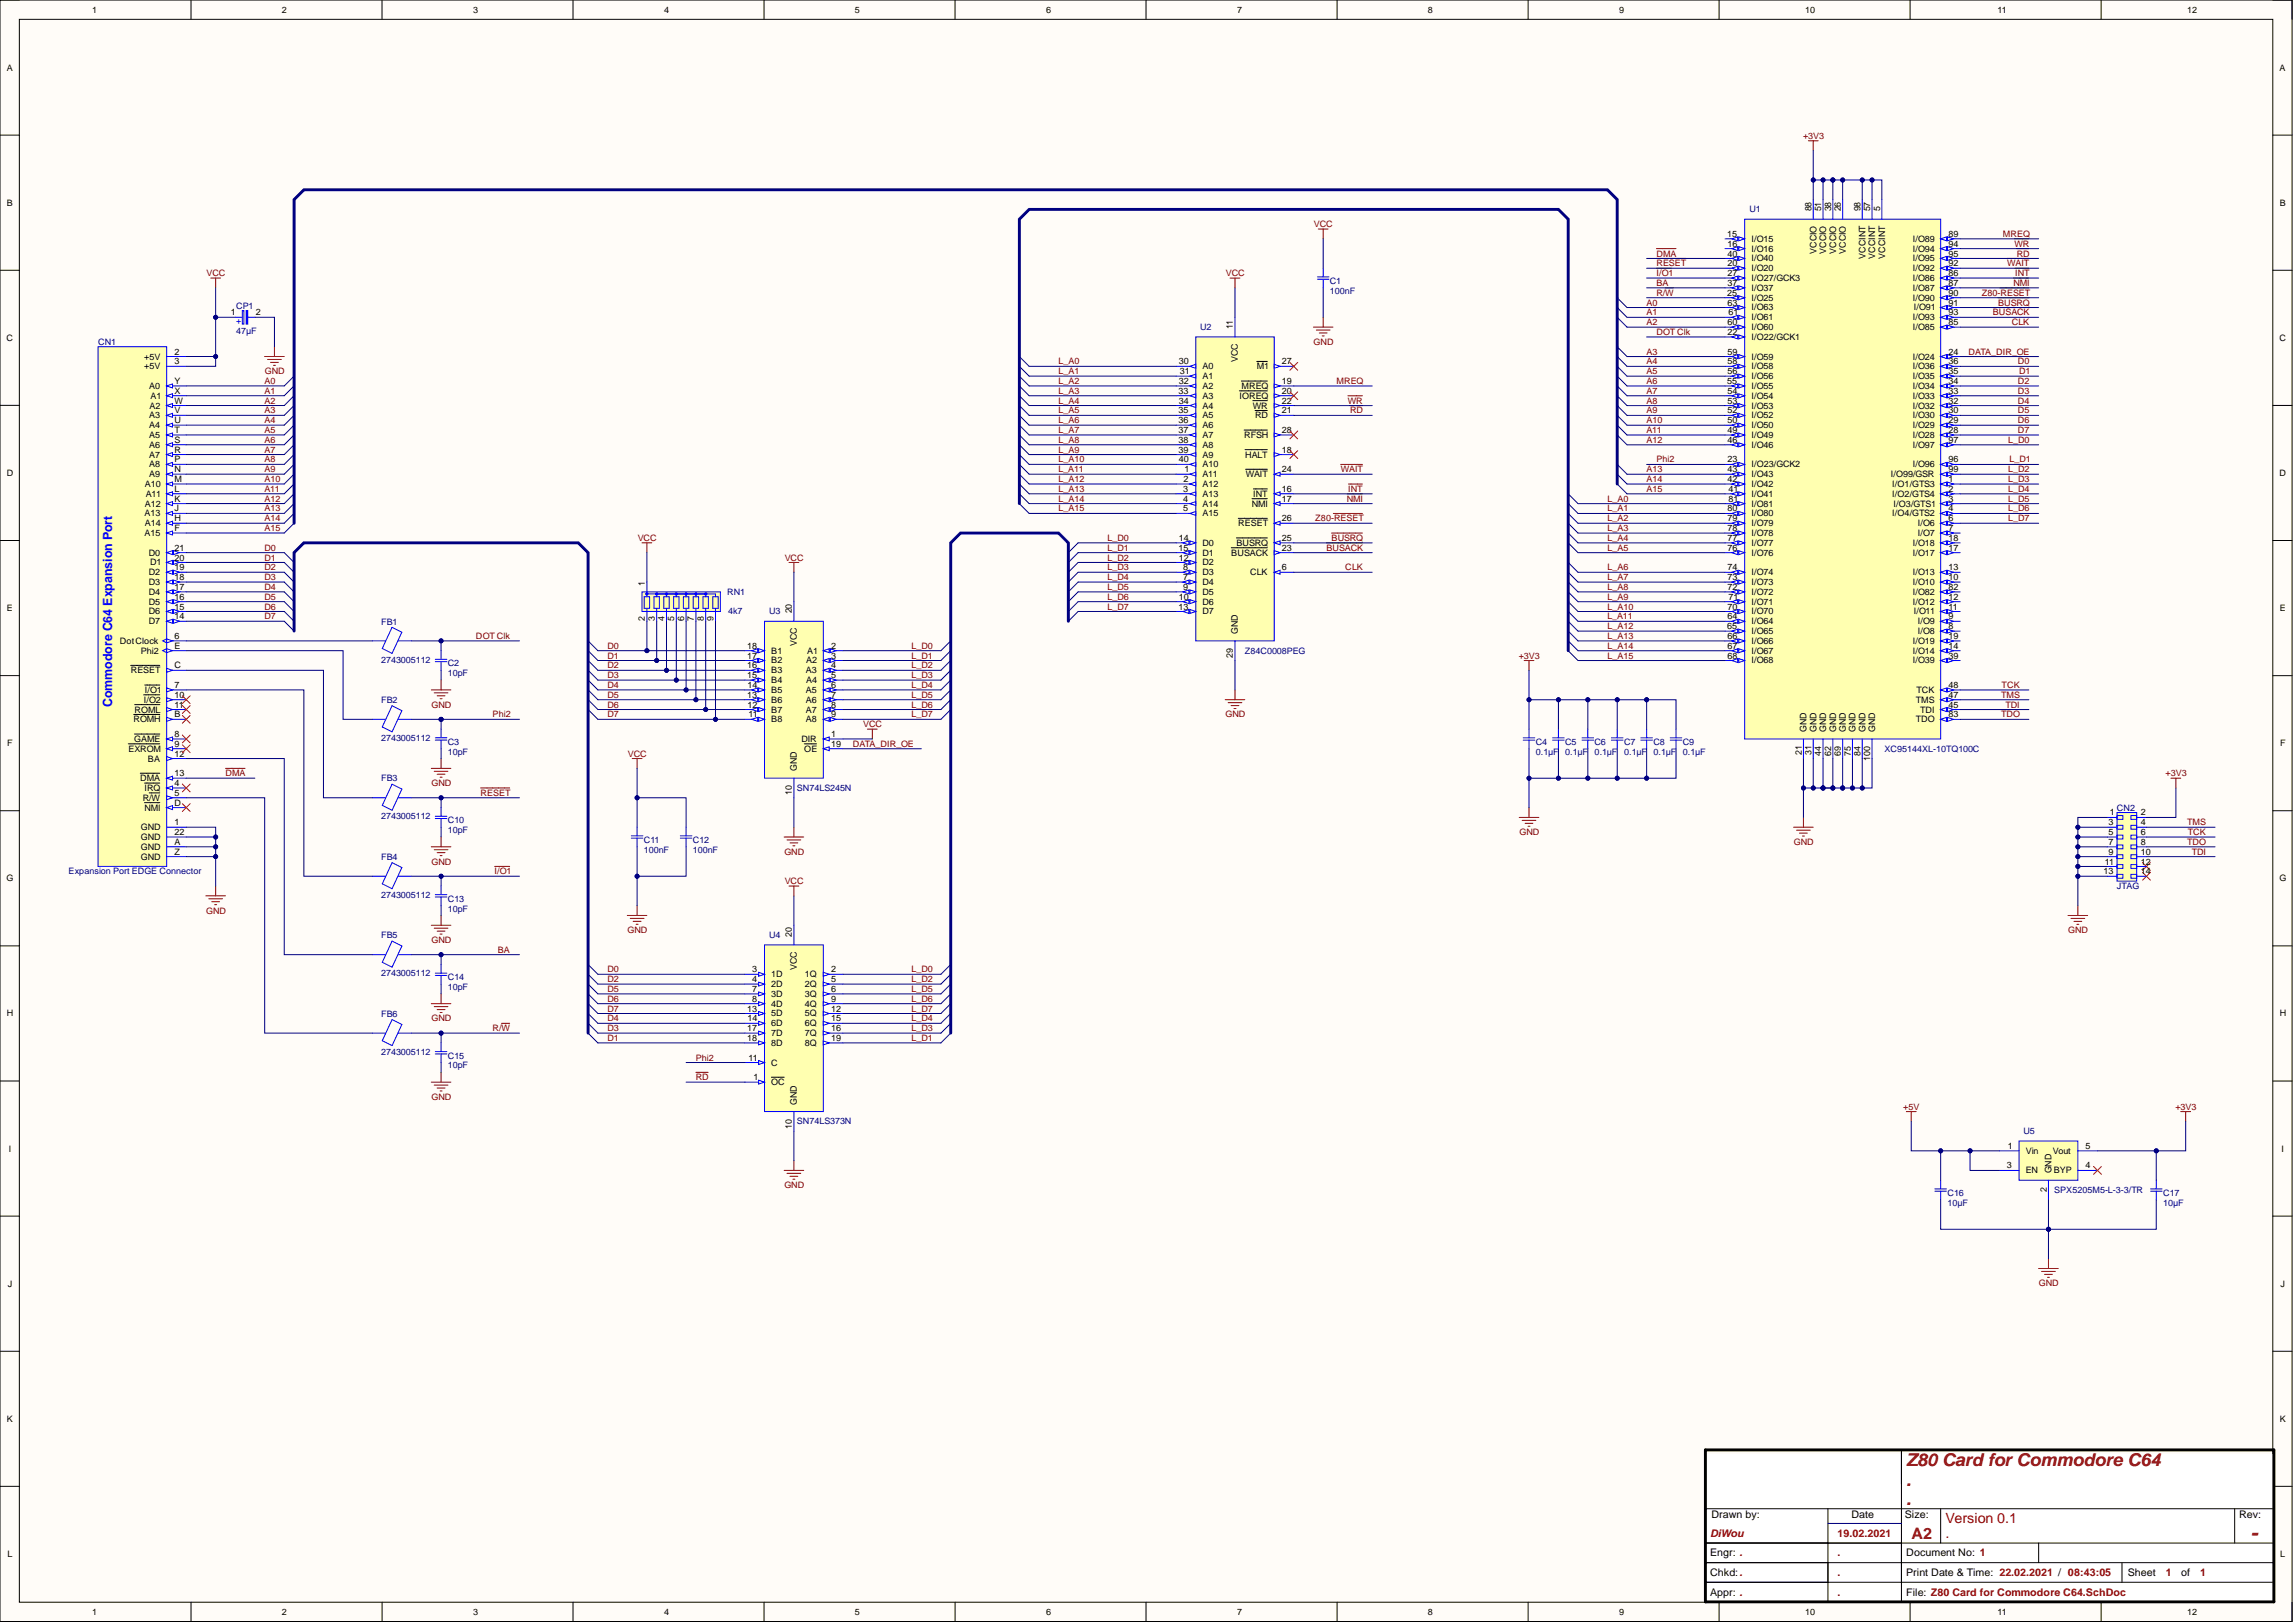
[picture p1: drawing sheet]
<svg xmlns="http://www.w3.org/2000/svg" width="594mm" height="420mm" viewBox="0 0 594 420" stroke-linecap="round" stroke-linejoin="round" font-family="sans-serif">
<defs><g id="words">
<text font-size="5.4" fill="#980000" x="582.5" y="398.8">-</text>
<g font-size="4.6" fill="#980000">
<text x="493.4" y="379.5">Z80 Card for Commodore C64</text>
<text x="493.4" y="384.6">.</text>
<text x="493.4" y="389.6">.</text>
</g>
<text font-size="4.1" fill="#980000" x="494.7" y="398.4">A2</text>
<g font-size="3.6" fill="#980000">
<text x="503.5" y="394.4">Version 0.1</text>
<text x="503.5" y="398.2">.</text>
</g>
<text font-size="3.3" fill="#00f" x="29" y="183.1" transform="rotate(-90 29 183.1)">Commodore C64 Expansion Port</text>
<g font-size="2.7">
<text x="443" y="393">Drawn by:</text>
<text x="479.2" y="393">Date</text>
<text x="493" y="393">Size:</text>
<text x="579.5" y="393">Rev:</text>
<text x="442.6" y="402.9">Engr: .</text>
<text x="493.4" y="402.9">Document No: 1</text>
<text x="442.6" y="408">Chkd:.</text>
<text x="442.6" y="413.1">Appr: .</text>
<text x="493.4" y="413.1">File: Z80 Card for Commodore C64.SchDoc</text>
<text x="493.4" y="408">Print Date &amp; Time: 22.02.2021 / 08:43:05</text>
<text x="550.7" y="408">Sheet</text>
<text x="564.5" y="408">of</text>
</g>
<g font-size="2.7" fill="#980000">
<text x="442.6" y="397.9">DiWou</text>
<text x="475.6" y="397.9">19.02.2021</text>
<text x="475.6" y="402.9">.</text>
<text x="475.6" y="408">.</text>
<text x="475.6" y="413.1">.</text>
<text x="560.6" y="408">1</text>
<text x="569.5" y="408">1</text>
</g>
<g font-size="2.3">
<text x="23.8" y="3.3">1</text>
<text x="73" y="3.3">2</text>
<text x="122.4" y="3.3">3</text>
<text x="171.9" y="3.3">4</text>
<text x="221.3" y="3.3">5</text>
<text x="270.7" y="3.3">6</text>
<text x="320.2" y="3.3">7</text>
<text x="369.6" y="3.3">8</text>
<text x="419" y="3.3">9</text>
<text x="467.2" y="3.3">10</text>
<text x="517" y="3.3">11</text>
<text x="566.1" y="3.3">12</text>
<text x="1.8" y="18.3">A</text>
<text x="589.9" y="18.3">A</text>
<text x="1.8" y="53.3">B</text>
<text x="590" y="53.3">B</text>
<text x="468.9" y="54.7" transform="rotate(-90 468.9 54.7)">88</text>
<text x="471.4" y="54.7" transform="rotate(-90 471.4 54.7)">51</text>
<text x="473.9" y="54.7" transform="rotate(-90 473.9 54.7)">38</text>
<text x="476.5" y="54.7" transform="rotate(-90 476.5 54.7)">26</text>
<text x="481.5" y="54.7" transform="rotate(-90 481.5 54.7)">98</text>
<text x="484.1" y="54.7" transform="rotate(-90 484.1 54.7)">57</text>
<text x="486.6" y="54.7" transform="rotate(-90 486.6 54.7)">5</text>
<text x="447" y="61.3">15</text>
<text x="447.1" y="63.9">16</text>
<text x="453.3" y="62.6">I/O15</text>
<text x="453.3" y="65.1">I/O16</text>
<text x="470.1" y="65.7" transform="rotate(-90 470.1 65.7)">VCCIO</text>
<text x="472.7" y="65.7" transform="rotate(-90 472.7 65.7)">VCCIO</text>
<text x="475.2" y="65.7" transform="rotate(-90 475.2 65.7)">VCCIO</text>
<text x="477.7" y="65.7" transform="rotate(-90 477.7 65.7)">VCCIO</text>
<text x="495.1" y="65.1">I/O94</text>
<text x="495.1" y="62.6">I/O89</text>
<text x="504.3" y="63.9">94</text>
<text x="504.3" y="61.3">89</text>
<text x="447.1" y="66.4">40</text>
<text x="447.1" y="69">20</text>
<text x="447.1" y="71.5">27</text>
<text x="453.3" y="67.7">I/O40</text>
<text x="453.3" y="70.2">I/O20</text>
<text x="482.8" y="66.9" transform="rotate(-90 482.8 66.9)">VCCINT</text>
<text x="485.3" y="66.9" transform="rotate(-90 485.3 66.9)">VCCINT</text>
<text x="487.9" y="66.9" transform="rotate(-90 487.9 66.9)">VCCINT</text>
<text x="495.1" y="70.2">I/O92</text>
<text x="495.1" y="67.7">I/O95</text>
<text x="504.3" y="71.5">86</text>
<text x="504.3" y="69">92</text>
<text x="504.3" y="66.4">95</text>
<text x="447" y="76.6">25</text>
<text x="447.1" y="74">37</text>
<text x="453.3" y="72.8">I/O27/GCK3</text>
<text x="453.3" y="75.3">I/O37</text>
<text x="453.3" y="77.8">I/O25</text>
<text x="495.1" y="77.8">I/O90</text>
<text x="495.1" y="75.3">I/O87</text>
<text x="495.1" y="72.8">I/O86</text>
<text x="504.3" y="76.6">90</text>
<text x="504.3" y="74">87</text>
<text x="59.8" y="81.6">1</text>
<text x="66.2" y="81.6">2</text>
<text x="447.1" y="79.1">63</text>
<text x="447.4" y="81.6">61</text>
<text x="453.3" y="80.4">I/O63</text>
<text x="453.3" y="82.9">I/O61</text>
<text x="495.1" y="82.9">I/O93</text>
<text x="495.3" y="80.4">I/O91</text>
<text x="504.3" y="81.6">93</text>
<text x="504.3" y="79.1">91</text>
<text x="1.7" y="88.2">C</text>
<text x="319.1" y="85.2" transform="rotate(-90 319.1 85.2)">11</text>
<text x="447.1" y="84.2">60</text>
<text x="447.1" y="86.7">22</text>
<text x="453.3" y="85.5">I/O60</text>
<text x="453.3" y="88">I/O22/GCK1</text>
<text x="495.1" y="85.5">I/O85</text>
<text x="504.3" y="84.2">85</text>
<text x="589.9" y="88.2">C</text>
<text x="37.3" y="93.1">+5V</text>
<text x="37.3" y="95.6">+5V</text>
<text x="45.2" y="91.8">2</text>
<text x="45.2" y="94.3">3</text>
<text x="305.1" y="94.3">30</text>
<text x="311.2" y="95.6">A0</text>
<text x="320.4" y="93.7" transform="rotate(-90 320.4 93.7)">VCC</text>
<text x="325.3" y="95.6">M1</text>
<text x="331.8" y="94.3">27</text>
<text x="447.1" y="94.3">58</text>
<text x="447.1" y="91.8">59</text>
<text x="453.3" y="95.6">I/O58</text>
<text x="453.3" y="93.1">I/O59</text>
<text x="495.1" y="95.6">I/O36</text>
<text x="495.1" y="93.1">I/O24</text>
<text x="504.3" y="94.3">36</text>
<text x="504.3" y="91.8">24</text>
<text x="38.6" y="100.7">A0</text>
<text x="45.2" y="102">X</text>
<text x="45.2" y="99.4">Y</text>
<text x="305" y="102">33</text>
<text x="305.1" y="99.4">32</text>
<text x="305.3" y="96.9">31</text>
<text x="311.2" y="98.1">A1</text>
<text x="311.2" y="100.7">A2</text>
<text x="321.3" y="100.7">MREQ</text>
<text x="331.8" y="99.4">19</text>
<text x="331.8" y="102">20</text>
<text x="447" y="99.4">55</text>
<text x="447.1" y="96.9">56</text>
<text x="447.1" y="102">54</text>
<text x="453.3" y="98.1">I/O56</text>
<text x="453.3" y="100.7">I/O55</text>
<text x="495.1" y="100.7">I/O34</text>
<text x="495.1" y="98.1">I/O35</text>
<text x="504.3" y="102">33</text>
<text x="504.3" y="99.4">34</text>
<text x="504.3" y="96.9">35</text>
<text x="38.7" y="105.8">A2</text>
<text x="39" y="103.2">A1</text>
<text x="45.2" y="107">V</text>
<text x="45.2" y="104.5">W</text>
<text x="305" y="107">35</text>
<text x="305.1" y="104.5">34</text>
<text x="311.2" y="103.2">A3</text>
<text x="311.2" y="105.8">A4</text>
<text x="320.8" y="103.2">IOREQ</text>
<text x="324.3" y="105.8">WR</text>
<text x="331.8" y="107">21</text>
<text x="331.8" y="104.5">22</text>
<text x="447.1" y="104.5">53</text>
<text x="447.1" y="107">52</text>
<text x="453.3" y="103.2">I/O54</text>
<text x="453.3" y="105.8">I/O53</text>
<text x="495.1" y="105.8">I/O32</text>
<text x="495.1" y="103.2">I/O33</text>
<text x="504.3" y="107">30</text>
<text x="504.3" y="104.5">32</text>
<text x="38.6" y="113.4">A5</text>
<text x="38.6" y="110.8">A4</text>
<text x="38.6" y="108.3">A3</text>
<text x="45.2" y="112.1">T</text>
<text x="45.2" y="109.6">U</text>
<text x="305" y="109.6">36</text>
<text x="305" y="112.1">37</text>
<text x="311.2" y="108.3">A5</text>
<text x="311.2" y="110.8">A6</text>
<text x="311.2" y="113.4">A7</text>
<text x="322" y="113.4">RFSH</text>
<text x="324.9" y="108.3">RD</text>
<text x="331.8" y="112.1">28</text>
<text x="447.1" y="109.6">50</text>
<text x="447.1" y="112.1">49</text>
<text x="453.3" y="108.3">I/O52</text>
<text x="453.3" y="110.8">I/O50</text>
<text x="453.3" y="113.4">I/O49</text>
<text x="495.1" y="113.4">I/O28</text>
<text x="495.1" y="110.8">I/O29</text>
<text x="495.1" y="108.3">I/O30</text>
<text x="504.3" y="112.1">28</text>
<text x="504.3" y="109.6">29</text>
<text x="38.6" y="118.5">A7</text>
<text x="38.6" y="115.9">A6</text>
<text x="45.2" y="119.7">P</text>
<text x="45.2" y="117.2">R</text>
<text x="45.2" y="114.6">S</text>
<text x="305" y="114.6">38</text>
<text x="305" y="117.2">39</text>
<text x="305.1" y="119.7">40</text>
<text x="311.2" y="115.9">A8</text>
<text x="311.2" y="118.5">A9</text>
<text x="322.2" y="118.5">HALT</text>
<text x="331.8" y="117.2">18</text>
<text x="447.1" y="114.6">46</text>
<text x="447.1" y="119.7">23</text>
<text x="453.3" y="115.9">I/O46</text>
<text x="495.1" y="115.9">I/O97</text>
<text x="504.3" y="119.7">96</text>
<text x="504.3" y="114.6">97</text>
<text x="1.8" y="123.3">D</text>
<text x="38.6" y="123.5">A9</text>
<text x="38.6" y="121">A8</text>
<text x="45.2" y="124.8">M</text>
<text x="45.2" y="122.3">N</text>
<text x="306.3" y="124.8">2</text>
<text x="306.6" y="122.3">1</text>
<text x="311.2" y="123.5">A11</text>
<text x="311.2" y="121">A10</text>
<text x="322.4" y="123.5">WAIT</text>
<text x="331.8" y="122.3">24</text>
<text x="447.1" y="122.3">43</text>
<text x="447.1" y="124.8">42</text>
<text x="453.3" y="121">I/O23/GCK2</text>
<text x="453.3" y="123.5">I/O43</text>
<text x="489.4" y="123.5">I/O99/GSR</text>
<text x="495.1" y="121">I/O96</text>
<text x="504.3" y="124.8">1</text>
<text x="504.3" y="122.3">99</text>
<text x="589.9" y="123.3">D</text>
<text x="37.5" y="131.1">A12</text>
<text x="37.5" y="126.1">A10</text>
<text x="37.7" y="128.6">A11</text>
<text x="45.2" y="129.9">K</text>
<text x="45.2" y="127.3">L</text>
<text x="306.3" y="127.3">3</text>
<text x="306.3" y="129.9">4</text>
<text x="311.2" y="126.1">A12</text>
<text x="311.2" y="128.6">A13</text>
<text x="311.2" y="131.1">A14</text>
<text x="324" y="131.1">NMI</text>
<text x="324.3" y="128.6">INT</text>
<text x="331.8" y="127.3">16</text>
<text x="331.8" y="129.9">17</text>
<text x="447.4" y="127.3">41</text>
<text x="447.4" y="129.9">81</text>
<text x="453.3" y="126.1">I/O42</text>
<text x="453.3" y="128.6">I/O41</text>
<text x="453.3" y="131.1">I/O81</text>
<text x="489.7" y="128.6">I/O2/GTS4</text>
<text x="489.7" y="126.1">I/O1/GTS3</text>
<text x="490.1" y="131.1">I/O3/GTS1</text>
<text x="504.3" y="129.9">3</text>
<text x="504.3" y="127.3">2</text>
<text x="37.4" y="133.7">A13</text>
<text x="37.5" y="136.2">A14</text>
<text x="45.2" y="137.5">F</text>
<text x="45.2" y="135">H</text>
<text x="45.2" y="132.4">J</text>
<text x="306.3" y="132.4">5</text>
<text x="311.2" y="133.7">A15</text>
<text x="320.5" y="136.2">RESET</text>
<text x="331.8" y="135">26</text>
<text x="447.1" y="132.4">80</text>
<text x="447.1" y="135">79</text>
<text x="447.1" y="137.5">78</text>
<text x="453.3" y="133.7">I/O80</text>
<text x="453.3" y="136.2">I/O79</text>
<text x="489.7" y="133.7">I/O4/GTS2</text>
<text x="496.3" y="136.2">I/O6</text>
<text x="504.3" y="137.5">7</text>
<text x="504.3" y="135">6</text>
<text x="504.3" y="132.4">4</text>
<text x="37.4" y="138.8">A15</text>
<text x="38.6" y="143.8">D0</text>
<text x="45.2" y="142.6">21</text>
<text x="305" y="142.6">15</text>
<text x="305.1" y="140">14</text>
<text x="311.2" y="141.3">D0</text>
<text x="311.2" y="143.8">D1</text>
<text x="318.7" y="143.8">BUSACK</text>
<text x="320" y="141.3">BUSRQ</text>
<text x="331.8" y="142.6">23</text>
<text x="331.8" y="140">25</text>
<text x="447.1" y="140">77</text>
<text x="447.1" y="142.6">76</text>
<text x="453.3" y="138.8">I/O78</text>
<text x="453.3" y="141.3">I/O77</text>
<text x="453.3" y="143.8">I/O76</text>
<text x="495.1" y="143.8">I/O17</text>
<text x="495.1" y="141.3">I/O18</text>
<text x="496.3" y="138.8">I/O7</text>
<text x="504.3" y="142.6">17</text>
<text x="504.3" y="140">18</text>
<text x="38.6" y="148.9">D2</text>
<text x="38.9" y="146.4">D1</text>
<text x="45.2" y="147.6">19</text>
<text x="45.2" y="145.1">20</text>
<text x="305.1" y="145.1">12</text>
<text x="306.3" y="147.6">8</text>
<text x="311.2" y="148.9">D3</text>
<text x="311.2" y="146.4">D2</text>
<text x="323.6" y="148.9">CLK</text>
<text x="331.8" y="147.6">6</text>
<text x="447.1" y="147.6">74</text>
<text x="453.3" y="148.9">I/O74</text>
<text x="495.1" y="148.9">I/O13</text>
<text x="504.3" y="147.6">13</text>
<text x="38.6" y="154">D4</text>
<text x="38.6" y="151.5">D3</text>
<text x="45.2" y="155.3">16</text>
<text x="45.2" y="152.7">17</text>
<text x="45.2" y="150.2">18</text>
<text x="166.9" y="151.6" transform="rotate(-90 166.9 151.6)">1</text>
<text x="305.1" y="155.3">10</text>
<text x="306.3" y="150.2">7</text>
<text x="306.3" y="152.7">9</text>
<text x="311.2" y="151.5">D4</text>
<text x="311.2" y="154">D5</text>
<text x="447.1" y="150.2">73</text>
<text x="447.1" y="152.7">72</text>
<text x="447.4" y="155.3">71</text>
<text x="453.3" y="151.5">I/O73</text>
<text x="453.3" y="154">I/O72</text>
<text x="495.1" y="154">I/O82</text>
<text x="495.1" y="151.5">I/O10</text>
<text x="504.3" y="155.3">12</text>
<text x="504.3" y="152.7">82</text>
<text x="504.3" y="150.2">10</text>
<text x="1.8" y="158.2">E</text>
<text x="38.6" y="161.6">D7</text>
<text x="38.6" y="159.1">D6</text>
<text x="38.6" y="156.5">D5</text>
<text x="45.2" y="160.3">14</text>
<text x="45.2" y="157.8">15</text>
<text x="166.9" y="160.7" transform="rotate(-90 166.9 160.7)">2</text>
<text x="169.4" y="160.8" transform="rotate(-90 169.4 160.8)">3</text>
<text x="172" y="160.7" transform="rotate(-90 172 160.7)">4</text>
<text x="174.5" y="160.8" transform="rotate(-90 174.5 160.8)">5</text>
<text x="177.1" y="160.8" transform="rotate(-90 177.1 160.8)">6</text>
<text x="179.6" y="160.8" transform="rotate(-90 179.6 160.8)">7</text>
<text x="182.1" y="160.8" transform="rotate(-90 182.1 160.8)">8</text>
<text x="184.7" y="160.8" transform="rotate(-90 184.7 160.8)">9</text>
<text x="205" y="158.8" transform="rotate(-90 205 158.8)">20</text>
<text x="305" y="157.8">13</text>
<text x="311.2" y="156.5">D6</text>
<text x="311.2" y="159.1">D7</text>
<text x="447.1" y="157.8">70</text>
<text x="447.1" y="160.3">64</text>
<text x="453.3" y="156.5">I/O71</text>
<text x="453.3" y="159.1">I/O70</text>
<text x="453.3" y="161.6">I/O64</text>
<text x="495.1" y="156.5">I/O12</text>
<text x="495.3" y="159.1">I/O11</text>
<text x="496.3" y="161.6">I/O9</text>
<text x="504.3" y="160.3">9</text>
<text x="504.3" y="157.8">11</text>
<text x="590" y="158.2">E</text>
<text x="31" y="166.7">DotClock</text>
<text x="45.2" y="165.4">6</text>
<text x="45.2" y="168">E</text>
<text x="193.4" y="168">18</text>
<text x="206.2" y="167.3" transform="rotate(-90 206.2 167.3)">VCC</text>
<text x="215.1" y="168">2</text>
<text x="320.4" y="164.1" transform="rotate(-90 320.4 164.1)">GND</text>
<text x="447" y="162.9">65</text>
<text x="447.1" y="165.4">66</text>
<text x="447.1" y="168">67</text>
<text x="453.3" y="164.1">I/O65</text>
<text x="453.3" y="166.7">I/O66</text>
<text x="495.1" y="166.7">I/O19</text>
<text x="496.3" y="164.1">I/O8</text>
<text x="504.3" y="168">14</text>
<text x="504.3" y="165.4">19</text>
<text x="504.3" y="162.9">8</text>
<text x="36.4" y="169.2">Phi2</text>
<text x="45.2" y="173">C</text>
<text x="193.4" y="173">16</text>
<text x="193.4" y="170.5">17</text>
<text x="199.6" y="171.8">B2</text>
<text x="199.6" y="169.2">B1</text>
<text x="208.7" y="171.8">A2</text>
<text x="208.9" y="169.2">A1</text>
<text x="215.1" y="170.5">3</text>
<text x="215.1" y="173">4</text>
<text x="319.1" y="170.3" transform="rotate(-90 319.1 170.3)">29</text>
<text x="447.1" y="170.5">68</text>
<text x="453.3" y="169.2">I/O67</text>
<text x="453.3" y="171.8">I/O68</text>
<text x="495.1" y="171.8">I/O39</text>
<text x="495.1" y="169.2">I/O14</text>
<text x="504.3" y="170.5">39</text>
<text x="33.8" y="174.3">RESET</text>
<text x="37.5" y="179.4">I/O1</text>
<text x="45.2" y="178.1">7</text>
<text x="193.4" y="175.6">15</text>
<text x="193.5" y="178.1">14</text>
<text x="199.6" y="179.4">B5</text>
<text x="199.6" y="176.8">B4</text>
<text x="199.6" y="174.3">B3</text>
<text x="208.6" y="174.3">A3</text>
<text x="208.6" y="179.4">A5</text>
<text x="208.7" y="176.8">A4</text>
<text x="215.1" y="175.6">5</text>
<text x="215.1" y="178.1">6</text>
<text x="496" y="179.4">TCK</text>
<text x="504.3" y="178.1">48</text>
<text x="34.8" y="184.5">ROML</text>
<text x="37.2" y="181.9">I/O2</text>
<text x="45.2" y="180.6">10</text>
<text x="45.2" y="183.2">11</text>
<text x="45.2" y="185.7">B</text>
<text x="193.4" y="180.6">13</text>
<text x="193.5" y="183.2">12</text>
<text x="193.7" y="185.7">11</text>
<text x="199.6" y="184.5">B7</text>
<text x="199.6" y="181.9">B6</text>
<text x="208.6" y="181.9">A6</text>
<text x="208.6" y="184.5">A7</text>
<text x="215.1" y="180.6">7</text>
<text x="215.1" y="183.2">8</text>
<text x="215.1" y="185.7">9</text>
<text x="495.8" y="181.9">TMS</text>
<text x="497" y="184.5">TDI</text>
<text x="504.3" y="183.2">45</text>
<text x="504.3" y="180.6">47</text>
<text x="504.3" y="185.7">83</text>
<text x="34.6" y="187">ROMH</text>
<text x="45.2" y="190.8">8</text>
<text x="199.6" y="187">B8</text>
<text x="208.6" y="187">A8</text>
<text x="215.1" y="190.8">1</text>
<text x="467.6" y="189.5" transform="rotate(-90 467.6 189.5)">GND</text>
<text x="470.1" y="189.5" transform="rotate(-90 470.1 189.5)">GND</text>
<text x="472.7" y="189.5" transform="rotate(-90 472.7 189.5)">GND</text>
<text x="475.2" y="189.5" transform="rotate(-90 475.2 189.5)">GND</text>
<text x="477.7" y="189.5" transform="rotate(-90 477.7 189.5)">GND</text>
<text x="480.3" y="189.5" transform="rotate(-90 480.3 189.5)">GND</text>
<text x="482.8" y="189.5" transform="rotate(-90 482.8 189.5)">GND</text>
<text x="485.3" y="189.5" transform="rotate(-90 485.3 189.5)">GND</text>
<text x="495.8" y="187">TDO</text>
<text x="1.9" y="193.2">F</text>
<text x="33.2" y="194.6">EXROM</text>
<text x="34.8" y="192.1">GAME</text>
<text x="38.3" y="197.1">BA</text>
<text x="45.2" y="193.3">9</text>
<text x="45.2" y="195.9">12</text>
<text x="207.4" y="192.1">DIR</text>
<text x="208.2" y="194.6">OE</text>
<text x="215.1" y="193.3">19</text>
<text x="466.3" y="195.5" transform="rotate(-90 466.3 195.5)">21</text>
<text x="468.9" y="195.5" transform="rotate(-90 468.9 195.5)">31</text>
<text x="471.4" y="195.7" transform="rotate(-90 471.4 195.7)">44</text>
<text x="473.9" y="195.7" transform="rotate(-90 473.9 195.7)">62</text>
<text x="476.5" y="195.7" transform="rotate(-90 476.5 195.7)">69</text>
<text x="479" y="195.8" transform="rotate(-90 479 195.8)">75</text>
<text x="481.5" y="195.7" transform="rotate(-90 481.5 195.7)">84</text>
<text x="484.1" y="197" transform="rotate(-90 484.1 197)">100</text>
<text x="590.1" y="193.2">F</text>
<text x="36.3" y="202.2">DMA</text>
<text x="45.2" y="203.5">4</text>
<text x="45.2" y="201">13</text>
<text x="206.2" y="199.7" transform="rotate(-90 206.2 199.7)">GND</text>
<text x="37" y="207.3">R/W</text>
<text x="37.4" y="204.8">IRQ</text>
<text x="37.4" y="209.8">NMI</text>
<text x="45.2" y="206">5</text>
<text x="45.2" y="208.6">D</text>
<text x="205" y="205.9" transform="rotate(-90 205 205.9)">10</text>
<text x="36.4" y="214.9">GND</text>
<text x="45.2" y="213.6">1</text>
<text x="545.7" y="213.6">3</text>
<text x="546" y="211.1">1</text>
<text x="554.1" y="211.1">2</text>
<text x="554.1" y="213.6">4</text>
<text x="36.4" y="217.5">GND</text>
<text x="36.4" y="220">GND</text>
<text x="45.2" y="216.2">22</text>
<text x="45.2" y="218.7">A</text>
<text x="45.2" y="221.3">Z</text>
<text x="545.7" y="216.2">5</text>
<text x="545.7" y="218.7">7</text>
<text x="545.7" y="221.3">9</text>
<text x="554.1" y="216.2">6</text>
<text x="554.1" y="218.7">8</text>
<text x="554.1" y="221.3">10</text>
<text x="36.4" y="222.5">GND</text>
<text x="544.4" y="226.3">13</text>
<text x="544.8" y="223.8">11</text>
<text x="554.1" y="223.8">12</text>
<text x="554.1" y="226.3">14</text>
<text x="1.7" y="228.2">G</text>
<text x="589.9" y="228.2">G</text>
<text x="205" y="242.6" transform="rotate(-90 205 242.6)">20</text>
<text x="194.6" y="251.7">3</text>
<text x="206.2" y="251" transform="rotate(-90 206.2 251)">VCC</text>
<text x="215.1" y="251.7">2</text>
<text x="194.6" y="254.3">4</text>
<text x="194.6" y="256.8">7</text>
<text x="199.6" y="253">1D</text>
<text x="199.6" y="255.5">2D</text>
<text x="208.3" y="253">1Q</text>
<text x="208.3" y="255.5">2Q</text>
<text x="215.1" y="254.3">5</text>
<text x="215.1" y="256.8">6</text>
<text x="1.8" y="263.1">H</text>
<text x="193.4" y="261.9">13</text>
<text x="194.6" y="259.3">8</text>
<text x="199.6" y="258.1">3D</text>
<text x="199.6" y="260.6">4D</text>
<text x="199.6" y="263.1">5D</text>
<text x="208.3" y="258.1">3Q</text>
<text x="208.3" y="260.6">4Q</text>
<text x="208.3" y="263.1">5Q</text>
<text x="215.1" y="259.3">9</text>
<text x="215.1" y="261.9">12</text>
<text x="590" y="263.1">H</text>
<text x="193.4" y="267">17</text>
<text x="193.4" y="269.5">18</text>
<text x="193.5" y="264.4">14</text>
<text x="199.6" y="265.7">6D</text>
<text x="199.6" y="268.2">7D</text>
<text x="208.3" y="265.7">6Q</text>
<text x="208.3" y="268.2">7Q</text>
<text x="215.1" y="264.4">15</text>
<text x="215.1" y="267">16</text>
<text x="215.1" y="269.5">19</text>
<text x="193.7" y="274.6">11</text>
<text x="199.6" y="275.8">C</text>
<text x="199.6" y="270.8">8D</text>
<text x="208.3" y="270.8">8Q</text>
<text x="195" y="279.6">1</text>
<text x="199.6" y="280.9">OC</text>
<text x="206.2" y="286" transform="rotate(-90 206.2 286)">GND</text>
<text x="205" y="292.2" transform="rotate(-90 205 292.2)">10</text>
<text x="2.3" y="298.2">I</text>
<text x="519.7" y="297.4">1</text>
<text x="524.3" y="298.7">Vin</text>
<text x="531.3" y="298.7">Vout</text>
<text x="539.8" y="297.4">5</text>
<text x="590.5" y="298.2">I</text>
<text x="519.4" y="302.5">3</text>
<text x="524.3" y="303.8">EN</text>
<text x="531" y="303.8" transform="rotate(-90 531 303.8)">GND</text>
<text x="531.6" y="303.8">BYP</text>
<text x="539.8" y="302.5">4</text>
<text x="529.7" y="308.7" transform="rotate(-90 529.7 308.7)">2</text>
<text x="2" y="333.1">J</text>
<text x="590.3" y="333.1">J</text>
<text x="1.8" y="368.1">K</text>
<text x="590" y="368.1">K</text>
<text x="1.9" y="403.1">L</text>
<text x="590.1" y="403.1">L</text>
<text x="23.8" y="418.1">1</text>
<text x="73" y="418.1">2</text>
<text x="122.4" y="418.1">3</text>
<text x="171.9" y="418.1">4</text>
<text x="221.3" y="418.1">5</text>
<text x="270.7" y="418.1">6</text>
<text x="320.2" y="418.1">7</text>
<text x="369.6" y="418.1">8</text>
<text x="419" y="418.1">9</text>
<text x="467.2" y="418.1">10</text>
<text x="517" y="418.1">11</text>
<text x="566.1" y="418.1">12</text>
</g>
<g font-size="2.3" fill="#800000">
<text x="466.7" y="36">+3V3</text>
<text x="340.1" y="58.8">VCC</text>
<text x="518.4" y="61.3">MREQ</text>
<text x="521.4" y="63.9">WR</text>
<text x="53.4" y="71.5">VCC</text>
<text x="317.2" y="71.5">VCC</text>
<text x="428.7" y="66.4">DMA</text>
<text x="428.7" y="69">RESET</text>
<text x="428.7" y="71.5">I/O1</text>
<text x="519.5" y="69">WAIT</text>
<text x="521.5" y="71.5">INT</text>
<text x="522" y="66.4">RD</text>
<text x="428.7" y="74">BA</text>
<text x="428.7" y="76.6">R/W</text>
<text x="512.9" y="76.6">Z80-RESET</text>
<text x="521.1" y="74">NMI</text>
<text x="426.2" y="81.6">A1</text>
<text x="426.2" y="79.1">A0</text>
<text x="515.8" y="81.6">BUSACK</text>
<text x="517.1" y="79.1">BUSRQ</text>
<text x="340" y="89.3">GND</text>
<text x="426.2" y="84.2">A2</text>
<text x="428.7" y="86.7">DOT Clk</text>
<text x="520.7" y="84.2">CLK</text>
<text x="274" y="94.3">L_A0</text>
<text x="426.2" y="91.8">A3</text>
<text x="426.2" y="94.3">A4</text>
<text x="509.4" y="91.8">DATA_DIR_OE</text>
<text x="522.3" y="94.3">D0</text>
<text x="68.5" y="102">A1</text>
<text x="68.5" y="99.4">A0</text>
<text x="68.6" y="96.9">GND</text>
<text x="274" y="96.9">L_A1</text>
<text x="274" y="99.4">L_A2</text>
<text x="274" y="102">L_A3</text>
<text x="345.9" y="99.4">MREQ</text>
<text x="426.2" y="96.9">A5</text>
<text x="426.2" y="99.4">A6</text>
<text x="426.2" y="102">A7</text>
<text x="522.3" y="99.4">D2</text>
<text x="522.3" y="102">D3</text>
<text x="522.6" y="96.9">D1</text>
<text x="68.5" y="104.5">A2</text>
<text x="68.5" y="107">A3</text>
<text x="274" y="104.5">L_A4</text>
<text x="274" y="107">L_A5</text>
<text x="348.9" y="104.5">WR</text>
<text x="349.5" y="107">RD</text>
<text x="426.2" y="104.5">A8</text>
<text x="426.2" y="107">A9</text>
<text x="522.3" y="104.5">D4</text>
<text x="522.3" y="107">D5</text>
<text x="68.5" y="109.6">A4</text>
<text x="68.5" y="112.1">A5</text>
<text x="274" y="109.6">L_A6</text>
<text x="274" y="112.1">L_A7</text>
<text x="426.2" y="109.6">A10</text>
<text x="426.2" y="112.1">A11</text>
<text x="522.3" y="109.6">D6</text>
<text x="522.3" y="112.1">D7</text>
<text x="68.5" y="114.6">A6</text>
<text x="68.5" y="117.2">A7</text>
<text x="68.5" y="119.7">A8</text>
<text x="274" y="114.6">L_A8</text>
<text x="274" y="117.2">L_A9</text>
<text x="274" y="119.7">L_A10</text>
<text x="426.2" y="114.6">A12</text>
<text x="428.7" y="119.7">Phi2</text>
<text x="519.8" y="114.6">L_D0</text>
<text x="520.1" y="119.7">L_D1</text>
<text x="68.5" y="122.3">A9</text>
<text x="68.5" y="124.8">A10</text>
<text x="274" y="122.3">L_A11</text>
<text x="274" y="124.8">L_A12</text>
<text x="347" y="122.3">WAIT</text>
<text x="426.2" y="122.3">A13</text>
<text x="426.2" y="124.8">A14</text>
<text x="519.8" y="122.3">L_D2</text>
<text x="519.8" y="124.8">L_D3</text>
<text x="68.5" y="127.3">A11</text>
<text x="68.5" y="129.9">A12</text>
<text x="274" y="127.3">L_A13</text>
<text x="274" y="129.9">L_A14</text>
<text x="348.6" y="129.9">NMI</text>
<text x="349" y="127.3">INT</text>
<text x="416" y="129.9">L_A0</text>
<text x="426.2" y="127.3">A15</text>
<text x="519.8" y="127.3">L_D4</text>
<text x="519.8" y="129.9">L_D5</text>
<text x="68.5" y="132.4">A13</text>
<text x="68.5" y="135">A14</text>
<text x="68.5" y="137.5">A15</text>
<text x="274" y="132.4">L_A15</text>
<text x="340.4" y="135">Z80-RESET</text>
<text x="416" y="132.4">L_A1</text>
<text x="416" y="135">L_A2</text>
<text x="416" y="137.5">L_A3</text>
<text x="519.8" y="132.4">L_D6</text>
<text x="519.8" y="135">L_D7</text>
<text x="68.5" y="142.6">D0</text>
<text x="165" y="140">VCC</text>
<text x="286.6" y="140">L_D0</text>
<text x="286.6" y="142.6">L_D1</text>
<text x="343.3" y="142.6">BUSACK</text>
<text x="344.6" y="140">BUSRQ</text>
<text x="416" y="140">L_A4</text>
<text x="416" y="142.6">L_A5</text>
<text x="68.5" y="145.1">D1</text>
<text x="68.5" y="147.6">D2</text>
<text x="203.1" y="145.1">VCC</text>
<text x="286.6" y="145.1">L_D2</text>
<text x="286.6" y="147.6">L_D3</text>
<text x="348.2" y="147.6">CLK</text>
<text x="416" y="147.6">L_A6</text>
<text x="68.5" y="150.2">D3</text>
<text x="68.5" y="152.7">D4</text>
<text x="68.5" y="155.3">D5</text>
<text x="286.6" y="150.2">L_D4</text>
<text x="286.6" y="152.7">L_D5</text>
<text x="286.6" y="155.3">L_D6</text>
<text x="416" y="150.2">L_A7</text>
<text x="416" y="152.7">L_A8</text>
<text x="416" y="155.3">L_A9</text>
<text x="68.5" y="157.8">D6</text>
<text x="68.5" y="160.3">D7</text>
<text x="286.6" y="157.8">L_D7</text>
<text x="416" y="157.8">L_A10</text>
<text x="416" y="160.3">L_A11</text>
<text x="123.2" y="165.4">DOT Clk</text>
<text x="157.3" y="168">D0</text>
<text x="235.9" y="168">L_D0</text>
<text x="416" y="162.9">L_A12</text>
<text x="416" y="165.4">L_A13</text>
<text x="416" y="168">L_A14</text>
<text x="157.3" y="170.5">D1</text>
<text x="157.3" y="173">D2</text>
<text x="235.9" y="170.5">L_D1</text>
<text x="235.9" y="173">L_D2</text>
<text x="393.1" y="170.5">+3V3</text>
<text x="416" y="170.5">L_A15</text>
<text x="157.3" y="175.6">D3</text>
<text x="157.3" y="178.1">D4</text>
<text x="235.9" y="175.6">L_D3</text>
<text x="235.9" y="178.1">L_D4</text>
<text x="518.1" y="178.1">TCK</text>
<text x="111.7" y="183.2">GND</text>
<text x="127.5" y="185.7">Phi2</text>
<text x="157.3" y="180.6">D5</text>
<text x="157.3" y="183.2">D6</text>
<text x="157.3" y="185.7">D7</text>
<text x="235.9" y="180.6">L_D5</text>
<text x="235.9" y="183.2">L_D6</text>
<text x="235.9" y="185.7">L_D7</text>
<text x="317.2" y="185.7">GND</text>
<text x="517.9" y="185.7">TDO</text>
<text x="517.9" y="180.6">TMS</text>
<text x="519.1" y="183.2">TDI</text>
<text x="223.4" y="188.3">VCC</text>
<text x="162.5" y="195.9">VCC</text>
<text x="220.7" y="193.3">DATA_DIR_OE</text>
<text x="58.3" y="201">DMA</text>
<text x="111.7" y="203.5">GND</text>
<text x="560.5" y="201">+3V3</text>
<text x="124.4" y="206">RESET</text>
<text x="566.1" y="213.6">TMS</text>
<text x="203" y="221.3">GND</text>
<text x="393.3" y="216.2">GND</text>
<text x="464.3" y="218.7">GND</text>
<text x="566.1" y="218.7">TDO</text>
<text x="566.3" y="216.2">TCK</text>
<text x="567.3" y="221.3">TDI</text>
<text x="111.7" y="223.8">GND</text>
<text x="128" y="226.3">I/O1</text>
<text x="203.1" y="228.9">VCC</text>
<text x="53.4" y="236.5">GND</text>
<text x="111.7" y="244.1">GND</text>
<text x="162.4" y="241.6">GND</text>
<text x="535.3" y="241.6">GND</text>
<text x="128.9" y="246.6">BA</text>
<text x="157.3" y="251.7">D0</text>
<text x="235.9" y="251.7">L_D0</text>
<text x="157.3" y="254.3">D2</text>
<text x="157.3" y="256.8">D5</text>
<text x="235.9" y="254.3">L_D2</text>
<text x="235.9" y="256.8">L_D5</text>
<text x="157.3" y="259.3">D6</text>
<text x="157.3" y="261.9">D7</text>
<text x="235.9" y="259.3">L_D6</text>
<text x="235.9" y="261.9">L_D7</text>
<text x="111.7" y="264.4">GND</text>
<text x="127.5" y="267">R/W</text>
<text x="157.3" y="269.5">D1</text>
<text x="157.3" y="267">D3</text>
<text x="157.3" y="264.4">D4</text>
<text x="235.9" y="269.5">L_D1</text>
<text x="235.9" y="267">L_D3</text>
<text x="235.9" y="264.4">L_D4</text>
<text x="180.1" y="274.6">Phi2</text>
<text x="180.1" y="279.6">RD</text>
<text x="111.7" y="284.7">GND</text>
<text x="492.6" y="287.3">+5V</text>
<text x="563" y="287.3">+3V3</text>
<text x="203" y="307.6">GND</text>
<text x="527.7" y="333">GND</text>
</g>
<g font-size="2.3" fill="#000080">
<text x="452.8" y="55">U1</text>
<text x="344.2" y="73.5">C1</text>
<text x="344.2" y="76.1">100nF</text>
<text x="61.1" y="80">CP1</text>
<text x="25.4" y="89.3">CN1</text>
<text x="61.1" y="86.5">47µF</text>
<text x="310.7" y="85.5">U2</text>
<text x="188.2" y="154">RN1</text>
<text x="98.7" y="161.7">FB1</text>
<text x="188.5" y="159.1">4k7</text>
<text x="199" y="159.1">U3</text>
<text x="98.7" y="171.5">2743005112</text>
<text x="115.9" y="172.5">C2</text>
<text x="322.2" y="169.2">Z84C0008PEG</text>
<text x="115.9" y="175.1">10pF</text>
<text x="98.7" y="182">FB2</text>
<text x="98.7" y="191.8">2743005112</text>
<text x="115.9" y="192.8">C3</text>
<text x="115.9" y="195.4">10pF</text>
<text x="397.5" y="192.8">C4</text>
<text x="397.5" y="195.4">0.1µF</text>
<text x="405.1" y="192.8">C5</text>
<text x="405.1" y="195.4">0.1µF</text>
<text x="412.7" y="192.8">C6</text>
<text x="412.7" y="195.4">0.1µF</text>
<text x="420.3" y="192.8">C7</text>
<text x="420.3" y="195.4">0.1µF</text>
<text x="427.9" y="192.8">C8</text>
<text x="427.9" y="195.4">0.1µF</text>
<text x="435.5" y="192.8">C9</text>
<text x="435.5" y="195.4">0.1µF</text>
<text x="487.7" y="194.6">XC95144XL-10TQ100C</text>
<text x="98.7" y="202.3">FB3</text>
<text x="206.2" y="204.8">SN74LS245N</text>
<text x="547.9" y="209.8">CN2</text>
<text x="98.7" y="212.1">2743005112</text>
<text x="115.9" y="213.1">C10</text>
<text x="115.9" y="215.7">10pF</text>
<text x="166.7" y="218.2">C11</text>
<text x="166.7" y="220.8">100nF</text>
<text x="179.3" y="218.2">C12</text>
<text x="179.3" y="220.8">100nF</text>
<text x="17.8" y="226.3">Expansion Port EDGE Connector</text>
<text x="98.7" y="222.6">FB4</text>
<text x="98.7" y="232.4">2743005112</text>
<text x="115.9" y="233.4">C13</text>
<text x="547.9" y="230.1">JTAG</text>
<text x="115.9" y="236">10pF</text>
<text x="98.7" y="242.9">FB5</text>
<text x="199" y="242.8">U4</text>
<text x="98.7" y="252.7">2743005112</text>
<text x="115.9" y="253.8">C14</text>
<text x="115.9" y="256.3">10pF</text>
<text x="98.7" y="263.2">FB6</text>
<text x="98.7" y="273">2743005112</text>
<text x="115.9" y="274.1">C15</text>
<text x="115.9" y="276.6">10pF</text>
<text x="206.2" y="291.1">SN74LS373N</text>
<text x="523.7" y="293.6">U5</text>
<text x="504" y="309.6">C16</text>
<text x="531.7" y="308.8">SPX5205M5-L-3-3/TR</text>
<text x="559.8" y="309.6">C17</text>
<text x="504" y="312.1">10µF</text>
<text x="559.8" y="312.1">10µF</text>
</g>
<text font-size="2.3" fill="#00f" x="61.1" y="83.9">+</text>
</g></defs>
<path d="M0 0h593.2v419.8h-593.2z" fill-rule="evenodd" fill="#fffcf8"/>
<path d="M0 0h593.2v419.8h-593.2z" fill="none" stroke="#000" stroke-width=".26"/>
<path d="M5 5h583.2v409.8h-583.2z" fill-rule="evenodd" fill="#fffcf8"/>
<g fill="none" stroke="#000" stroke-width=".26">
<path d="M0 0h5M5 5h583.2v409.8h-583.2zM49.4 0v5M98.9 0v5M148.3 0v5M197.8 0v5M247.2 0v5M296.6 0v5M346.1 0v5M395.5 0v5M444.9 0v5M494.4 0v5"/>
<path d="M543.8 0v5M588.2 0h5v5M0 35h5M588.2 35h5M0 70h5M588.2 70h5M0 104.9h5M588.2 105h5M0 139.9h5M588.2 139.9h5M0 174.9h5M588.2 174.9h5"/>
<path d="M0 209.9h5M588.2 209.9h5M0 244.9h5M588.2 244.9h5M0 279.8h5M588.2 279.9h5M0 314.8h5M588.2 314.8h5M0 349.8h5M588.2 349.8h5M0 384.8h5M588.2 384.8h5"/>
<path d="M49.4 414.8v5M98.9 414.8v5M148.3 414.8v5M197.8 414.8v5M247.2 414.8v5M296.6 414.8v5M346.1 414.8v5M395.5 414.8v5M444.9 414.8v5M494.4 414.8v5M543.8 414.8v5M593.2 414.8v5"/>
</g>
<path d="M441.4 376.6h147.1v38.1h-147.1z" fill-rule="evenodd" fill="#fff"/>
<path d="M441.4 376.6h147.1v38.1h-147.1z" fill="none" stroke="#fff" stroke-width=".26"/>
<path d="M492.1 375.3v39.4M441.4 399.5h147.1M473.1 390.6v24.1M502.3 390.6v8.9M527.6 399.5v5M578.4 390.6v8.9M588.5 390.6h-147.1v19h147.1M441.4 404.5h147.1M549.2 404.5v5.1" fill="none" stroke="#000" stroke-width=".26"/>
<path d="M441.4 375.3h147.1v39.4h-147.1z" fill="none" stroke="#000" stroke-width=".75"/>
<path d="M473.1 394.4h19" fill="none" stroke="#000080" stroke-width=".26"/>
<path d="M25.4 89.8h17.7v134.5h-17.7z" fill-rule="evenodd" fill="#ffffb0"/>
<path d="M25.4 89.8h17.7v134.5h-17.7zM43.1 92.3h5.1M43.1 94.8h5.1M43.1 214.1h5.1M43.1 204h5.1" fill="none" stroke="#00f" stroke-width=".26"/>
<path d="M43.1 204l1.6-.5v1z" fill="#f8fcff"/>
<path d="M43.1 204l1.6-.5v1zM43.1 206.5h5.1" fill="none" stroke="#00f" stroke-width=".26"/>
<path d="M37.4 202.7h4" fill="none" stroke="#000" stroke-width=".26"/>
<path d="M43.1 206l1.6 .5-1.6 .5z" fill="#f8fcff"/>
<path d="M43.1 165.9h5.1M43.1 206l1.6 .5-1.6 .5z" fill="none" stroke="#00f" stroke-width=".26"/>
<path d="M38.6 205.3h2.8" fill="none" stroke="#000" stroke-width=".26"/>
<path d="M43.1 165.4l1.5 .5-1.5 .5z" fill="#f8fcff"/>
<path d="M43.1 165.4l1.5 .5-1.5 .5zM43.1 165.4l-1 .5 1 .5M43.1 178.6h5.1" fill="none" stroke="#00f" stroke-width=".26"/>
<path d="M43.1 178.1l1.6 .5-1.6 .5z" fill="#f8fcff"/>
<path d="M43.1 178.1l1.6 .5-1.6 .5zM43.1 191.3h5.1" fill="none" stroke="#00f" stroke-width=".26"/>
<path d="M37.5 177.3h3.9" fill="none" stroke="#000" stroke-width=".26"/>
<path d="M43.1 191.3l1.6-.5v1z" fill="#f8fcff"/>
<path d="M43.1 191.3l1.6-.5v1zM43.1 193.8h5.1" fill="none" stroke="#00f" stroke-width=".26"/>
<path d="M34.8 190h6.6" fill="none" stroke="#000" stroke-width=".26"/>
<path d="M43.1 193.8l1.6-.5v1z" fill="#f8fcff"/>
<path d="M43.1 193.8l1.6-.5v1zM43.1 181.1h5.1" fill="none" stroke="#00f" stroke-width=".26"/>
<path d="M33.2 192.6h8.2" fill="none" stroke="#000" stroke-width=".26"/>
<path d="M43.1 180.6l1.6 .5-1.6 .6z" fill="#f8fcff"/>
<path d="M43.1 180.6l1.6 .5-1.6 .6zM43.1 183.7h5.1" fill="none" stroke="#00f" stroke-width=".26"/>
<path d="M37.2 179.9h4.2" fill="none" stroke="#000" stroke-width=".26"/>
<path d="M43.1 183.2l1.6 .5-1.6 .5z" fill="#f8fcff"/>
<path d="M43.1 183.2l1.6 .5-1.6 .5zM43.1 196.4h5.1" fill="none" stroke="#00f" stroke-width=".26"/>
<path d="M34.9 182.4h6.5" fill="none" stroke="#000" stroke-width=".26"/>
<path d="M43.1 195.9l1.6 .5-1.6 .5z" fill="#f8fcff"/>
<path d="M43.1 195.9l1.6 .5-1.6 .5zM43.1 201.5h5.1" fill="none" stroke="#00f" stroke-width=".26"/>
<path d="M43.1 201.5l1.6-.6v1.1z" fill="#f8fcff"/>
<path d="M43.1 160.8h5.1M43.1 201.5l1.6-.6v1.1z" fill="none" stroke="#00f" stroke-width=".26"/>
<path d="M36.3 200.2h5.1" fill="none" stroke="#000" stroke-width=".26"/>
<path d="M43.1 160.8l1.5-.5v1z" fill="#f8fcff"/>
<path d="M43.1 160.8l1.5-.5v1z" fill="none" stroke="#00f" stroke-width=".26"/>
<path d="M44.9 160.3l1.5 .5-1.5 .5z" fill="#f8fcff"/>
<path d="M43.1 158.3h5.1M44.9 160.3l1.5 .5-1.5 .5z" fill="none" stroke="#00f" stroke-width=".26"/>
<path d="M43.1 158.3l1.5-.5v1z" fill="#f8fcff"/>
<path d="M43.1 158.3l1.5-.5v1z" fill="none" stroke="#00f" stroke-width=".26"/>
<path d="M44.9 157.8l1.5 .5-1.5 .5z" fill="#f8fcff"/>
<path d="M43.1 155.8h5.1M44.9 157.8l1.5 .5-1.5 .5z" fill="none" stroke="#00f" stroke-width=".26"/>
<path d="M43.1 155.8l1.5-.6v1.1z" fill="#f8fcff"/>
<path d="M43.1 155.8l1.5-.6v1.1z" fill="none" stroke="#00f" stroke-width=".26"/>
<path d="M44.9 155.2l1.5 .6-1.5 .5z" fill="#f8fcff"/>
<path d="M43.1 153.2h5.1M44.9 155.2l1.5 .6-1.5 .5z" fill="none" stroke="#00f" stroke-width=".26"/>
<path d="M43.1 153.2l1.5-.5v1z" fill="#f8fcff"/>
<path d="M43.1 153.2l1.5-.5v1z" fill="none" stroke="#00f" stroke-width=".26"/>
<path d="M44.9 152.7l1.5 .5-1.5 .5z" fill="#f8fcff"/>
<path d="M43.1 150.7h5.1M44.9 152.7l1.5 .5-1.5 .5z" fill="none" stroke="#00f" stroke-width=".26"/>
<path d="M43.1 150.7l1.5-.5v1z" fill="#f8fcff"/>
<path d="M43.1 150.7l1.5-.5v1z" fill="none" stroke="#00f" stroke-width=".26"/>
<path d="M44.9 150.2l1.5 .5-1.5 .5z" fill="#f8fcff"/>
<path d="M43.1 148.1h5.1M44.9 150.2l1.5 .5-1.5 .5z" fill="none" stroke="#00f" stroke-width=".26"/>
<path d="M43.1 148.1l1.5-.5v1z" fill="#f8fcff"/>
<path d="M43.1 148.1l1.5-.5v1z" fill="none" stroke="#00f" stroke-width=".26"/>
<path d="M44.9 147.6l1.5 .5-1.5 .5z" fill="#f8fcff"/>
<path d="M43.1 145.6h5.1M44.9 147.6l1.5 .5-1.5 .5z" fill="none" stroke="#00f" stroke-width=".26"/>
<path d="M43.1 145.6l1.5-.5v1z" fill="#f8fcff"/>
<path d="M43.1 145.6l1.5-.5v1z" fill="none" stroke="#00f" stroke-width=".26"/>
<path d="M44.9 145.1l1.5 .5-1.5 .5z" fill="#f8fcff"/>
<path d="M43.1 143.1h5.1M44.9 145.1l1.5 .5-1.5 .5z" fill="none" stroke="#00f" stroke-width=".26"/>
<path d="M43.1 143.1l1.5-.5v1z" fill="#f8fcff"/>
<path d="M43.1 143.1l1.5-.5v1z" fill="none" stroke="#00f" stroke-width=".26"/>
<path d="M44.9 142.6l1.5 .5-1.5 .5z" fill="#f8fcff"/>
<path d="M44.9 142.6l1.5 .5-1.5 .5zM43.1 186.2h5.1M43.1 216.7h5.1M43.1 219.2h5.1" fill="none" stroke="#00f" stroke-width=".26"/>
<path d="M43.1 185.7l1.6 .5-1.6 .5z" fill="#f8fcff"/>
<path d="M43.1 173.5h5.1M43.1 185.7l1.6 .5-1.6 .5z" fill="none" stroke="#00f" stroke-width=".26"/>
<path d="M34.6 185h6.8" fill="none" stroke="#000" stroke-width=".26"/>
<path d="M43.1 173l1.6 .5-1.6 .5z" fill="#f8fcff"/>
<path d="M43.1 173l1.6 .5-1.6 .5zM43.1 209.1h5.1" fill="none" stroke="#00f" stroke-width=".26"/>
<path d="M33.8 172.3h7.6" fill="none" stroke="#000" stroke-width=".26"/>
<path d="M43.1 209.1l1.6-.5v1z" fill="#f8fcff"/>
<path d="M43.1 168.4h5.1M43.1 209.1l1.6-.5v1z" fill="none" stroke="#00f" stroke-width=".26"/>
<path d="M37.4 207.8h4" fill="none" stroke="#000" stroke-width=".26"/>
<path d="M43.1 167.9l1.5 .5-1.5 .6z" fill="#f8fcff"/>
<path d="M43.1 138h5.1M43.1 167.9l1.5 .5-1.5 .6zM43.1 167.9l-1 .5 1 .6" fill="none" stroke="#00f" stroke-width=".26"/>
<path d="M43.1 138l1.5-.5v1z" fill="#f8fcff"/>
<path d="M43.1 138l1.5-.5v1zM43.1 135.4h5.1" fill="none" stroke="#00f" stroke-width=".26"/>
<path d="M43.1 135.4l1.5-.5v1.1z" fill="#f8fcff"/>
<path d="M43.1 135.4l1.5-.5v1.1zM43.1 132.9h5.1" fill="none" stroke="#00f" stroke-width=".26"/>
<path d="M43.1 132.9l1.5-.5v1z" fill="#f8fcff"/>
<path d="M43.1 132.9l1.5-.5v1zM43.1 130.4h5.1" fill="none" stroke="#00f" stroke-width=".26"/>
<path d="M43.1 130.4l1.5-.5v1z" fill="#f8fcff"/>
<path d="M43.1 130.4l1.5-.5v1zM43.1 127.8h5.1" fill="none" stroke="#00f" stroke-width=".26"/>
<path d="M43.1 127.8l1.5-.5v1z" fill="#f8fcff"/>
<path d="M43.1 127.8l1.5-.5v1zM43.1 125.3h5.1" fill="none" stroke="#00f" stroke-width=".26"/>
<path d="M43.1 125.3l1.5-.5v1z" fill="#f8fcff"/>
<path d="M43.1 125.3l1.5-.5v1zM43.1 122.8h5.1" fill="none" stroke="#00f" stroke-width=".26"/>
<path d="M43.1 122.8l1.5-.6v1.1z" fill="#f8fcff"/>
<path d="M43.1 122.8l1.5-.6v1.1zM43.1 120.2h5.1" fill="none" stroke="#00f" stroke-width=".26"/>
<path d="M43.1 120.2l1.5-.5v1z" fill="#f8fcff"/>
<path d="M43.1 117.7h5.1M43.1 120.2l1.5-.5v1z" fill="none" stroke="#00f" stroke-width=".26"/>
<path d="M43.1 117.7l1.5-.5v1z" fill="#f8fcff"/>
<path d="M43.1 117.7l1.5-.5v1zM43.1 115.1h5.1" fill="none" stroke="#00f" stroke-width=".26"/>
<path d="M43.1 115.1l1.5-.5v1z" fill="#f8fcff"/>
<path d="M43.1 115.1l1.5-.5v1zM43.1 112.6h5.1" fill="none" stroke="#00f" stroke-width=".26"/>
<path d="M43.1 112.6l1.5-.5v1z" fill="#f8fcff"/>
<path d="M43.1 112.6l1.5-.5v1zM43.1 110.1h5.1" fill="none" stroke="#00f" stroke-width=".26"/>
<path d="M43.1 110.1l1.5-.5v1z" fill="#f8fcff"/>
<path d="M43.1 110.1l1.5-.5v1zM43.1 107.5h5.1" fill="none" stroke="#00f" stroke-width=".26"/>
<path d="M43.1 107.5l1.5-.5v1z" fill="#f8fcff"/>
<path d="M43.1 107.5l1.5-.5v1zM43.1 105h5.1" fill="none" stroke="#00f" stroke-width=".26"/>
<path d="M43.1 105l1.5-.5v1z" fill="#f8fcff"/>
<path d="M43.1 105l1.5-.5v1zM43.1 102.4h5.1" fill="none" stroke="#00f" stroke-width=".26"/>
<path d="M43.1 102.4l1.5-.5v1.1z" fill="#f8fcff"/>
<path d="M43.1 99.9h5.1M43.1 102.4l1.5-.5v1.1z" fill="none" stroke="#00f" stroke-width=".26"/>
<path d="M43.1 99.9l1.5-.5v1z" fill="#f8fcff"/>
<g fill="none" stroke="#00f" stroke-width=".26">
<path d="M43.1 99.9l1.5-.5v1zM96.4 165.9h3.3M101.5 162.4l2.5 1.3-2.5 5.4-2.6-1.2zM103.1 165.9h3.4M96.4 186.2h3.3M101.5 182.7l2.5 1.3-2.5 5.5-2.6-1.3zM103.1 186.2h3.4M96.4 206.5h3.3M101.5 203l2.5 1.3-2.5 5.5-2.6-1.3zM103.1 206.5h3.4M43.1 221.8h5.1M96.4 226.8h3.3"/>
<path d="M101.5 223.3l2.5 1.3-2.5 5.5-2.6-1.3zM103.1 226.8h3.4M96.4 247.1h3.3M101.5 243.6l2.5 1.3-2.5 5.5-2.6-1.3zM103.1 247.1h3.4M96.4 267.5h3.3M101.5 263.9l2.5 1.3-2.5 5.5-2.6-1.3zM103.1 267.5h3.4"/>
</g>
<g fill="none" stroke="#800000" stroke-width=".26">
<path d="M54.5 72h2.6M55.8 72v2.5M68.5 92.3h5.1M69.3 93.1h3.5M70 93.8h2M70.8 94.6h.5M71 89.8v2.5M111.6 178.6h5.1M112.4 179.4h3.5M114.2 176.1v2.5M58.4 198.9h5M111.6 198.9h5.1"/>
<path d="M112.4 199.7h3.5M113.1 180.1h2.1M113.9 180.9h.5M114.2 196.4v2.5M111.6 219.2h5.1M112.4 220h3.5M113.1 200.4h2.1M113.9 201.2h.5M114.2 216.7v2.5M124.4 204h7.5M53.3 231.9h5.1M54 232.7h3.6"/>
<path d="M54.8 233.4h2M55.6 234.2h.5M55.8 229.4v2.5M111.6 239.5h5.1M113.1 220.7h2.1M113.9 221.5h.5M114.2 237v2.5M128 224.3h3.9M111.6 259.8h5.1M112.4 240.3h3.5M113.1 241.1h2.1M113.9 241.8h.5"/>
<path d="M114.2 257.3v2.5M112.4 260.6h3.5M113.1 261.4h2.1M113.9 262.1h.5M114.2 277.6v2.5M129.8 264.9h2.1M111.6 280.1h5.1M112.4 280.9h3.5M113.1 281.7h2.1M113.9 282.4h.5"/>
</g>
<g fill="none" stroke="#000080" stroke-width=".26">
<path d="M76.1 97.4l-2.5 2.5M76.1 99.9l-2.5 2.5M76.1 117.7l-2.5 2.5M76.1 102.4l-2.5 2.6M76.1 105l-2.5 2.5M76.1 107.5l-2.5 2.6M76.1 110.1l-2.5 2.5M76.1 112.6l-2.5 2.5M76.1 115.1l-2.5 2.6M76.1 120.2l-2.5 2.6M76.1 122.8l-2.5 2.5M76.1 125.3l-2.5 2.5"/>
<path d="M76.1 127.8l-2.5 2.6M76.1 130.4l-2.5 2.5M76.1 132.9l-2.5 2.5M76.1 135.4l-2.5 2.6M73.6 143.1l2.5 2.5M73.6 145.6l2.5 2.5M73.6 148.1l2.5 2.6M73.6 150.7l2.5 2.5M73.6 153.2l2.5 2.6M73.6 155.8l2.5 2.5M73.6 158.3l2.5 2.5M73.6 160.8l2.5 2.6"/>
</g>
<g fill="none" stroke="#f00" stroke-width=".26">
<path d="M47.2 192.8l2 2.1M47.2 190.3l2 2M47.2 185.2l2 2M47.2 182.7l2 2M47.2 180.1l2 2.1M49.2 192.8l-2 2.1M49.2 190.3l-2 2M49.2 185.2l-2 2M49.2 182.7l-2 2M49.2 180.1l-2 2.1M47.2 208.1l2 2M47.2 203l2 2"/>
<path d="M49.2 208.1l-2 2M49.2 203l-2 2"/>
</g>
<path d="M451.5 56.7h50.8v134.6h-50.8z" fill-rule="evenodd" fill="#ffffb0"/>
<path d="M451.5 56.7h50.8v134.6h-50.8zM446.5 94.8h5" fill="none" stroke="#00f" stroke-width=".26"/>
<path d="M450 94.3l1.5 .5-1.5 .6z" fill="#f8fcff"/>
<path d="M450 94.3l1.5 .5-1.5 .6z" fill="none" stroke="#00f" stroke-width=".26"/>
<path d="M448.2 94.8l1.6-.5v1.1z" fill="#f8fcff"/>
<path d="M446.5 97.4h5M448.2 94.8l1.6-.5v1.1z" fill="none" stroke="#00f" stroke-width=".26"/>
<path d="M450 96.9l1.5 .5-1.5 .5z" fill="#f8fcff"/>
<path d="M450 96.9l1.5 .5-1.5 .5z" fill="none" stroke="#00f" stroke-width=".26"/>
<path d="M448.2 97.4l1.6-.5v1z" fill="#f8fcff"/>
<path d="M446.5 99.9h5M448.2 97.4l1.6-.5v1z" fill="none" stroke="#00f" stroke-width=".26"/>
<path d="M450 99.4l1.5 .5-1.5 .5z" fill="#f8fcff"/>
<path d="M450 99.4l1.5 .5-1.5 .5z" fill="none" stroke="#00f" stroke-width=".26"/>
<path d="M448.2 99.9l1.6-.5v1z" fill="#f8fcff"/>
<path d="M448.2 99.9l1.6-.5v1zM446.5 102.5h5" fill="none" stroke="#00f" stroke-width=".26"/>
<path d="M450 102l1.5 .5-1.5 .5z" fill="#f8fcff"/>
<path d="M450 102l1.5 .5-1.5 .5z" fill="none" stroke="#00f" stroke-width=".26"/>
<path d="M448.2 102.5l1.6-.5v1z" fill="#f8fcff"/>
<path d="M487.1 51.7v5M446.5 105h5M448.2 102.5l1.6-.5v1z" fill="none" stroke="#00f" stroke-width=".26"/>
<path d="M450 104.5l1.5 .5-1.5 .5z" fill="#f8fcff"/>
<path d="M450 104.5l1.5 .5-1.5 .5z" fill="none" stroke="#00f" stroke-width=".26"/>
<path d="M448.2 105l1.6-.5v1z" fill="#f8fcff"/>
<path d="M446.5 107.5h5M448.2 105l1.6-.5v1z" fill="none" stroke="#00f" stroke-width=".26"/>
<path d="M450 107l1.5 .5-1.5 .5z" fill="#f8fcff"/>
<path d="M450 107l1.5 .5-1.5 .5z" fill="none" stroke="#00f" stroke-width=".26"/>
<path d="M448.2 107.5l1.6-.5v1z" fill="#f8fcff"/>
<path d="M446.5 110.1h5M448.2 107.5l1.6-.5v1z" fill="none" stroke="#00f" stroke-width=".26"/>
<path d="M450 109.6l1.5 .5-1.5 .5z" fill="#f8fcff"/>
<path d="M450 109.6l1.5 .5-1.5 .5z" fill="none" stroke="#00f" stroke-width=".26"/>
<path d="M448.2 110.1l1.6-.5v1z" fill="#f8fcff"/>
<path d="M446.5 112.6h5M448.2 110.1l1.6-.5v1z" fill="none" stroke="#00f" stroke-width=".26"/>
<path d="M450 112.1l1.5 .5-1.5 .5z" fill="#f8fcff"/>
<path d="M450 112.1l1.5 .5-1.5 .5z" fill="none" stroke="#00f" stroke-width=".26"/>
<path d="M448.2 112.6l1.6-.5v1z" fill="#f8fcff"/>
<path d="M446.5 115.2h5M448.2 112.6l1.6-.5v1z" fill="none" stroke="#00f" stroke-width=".26"/>
<path d="M450 114.6l1.5 .6-1.5 .5z" fill="#f8fcff"/>
<path d="M450 114.6l1.5 .6-1.5 .5z" fill="none" stroke="#00f" stroke-width=".26"/>
<path d="M448.2 115.2l1.6-.6v1.1z" fill="#f8fcff"/>
<path d="M446.5 61.8h5M448.2 115.2l1.6-.6v1.1z" fill="none" stroke="#00f" stroke-width=".26"/>
<path d="M450 61.3l1.5 .5-1.5 .5z" fill="#f8fcff"/>
<path d="M450 61.3l1.5 .5-1.5 .5z" fill="none" stroke="#00f" stroke-width=".26"/>
<path d="M448.2 61.8l1.6-.5v1z" fill="#f8fcff"/>
<path d="M446.5 64.4h5M448.2 61.8l1.6-.5v1z" fill="none" stroke="#00f" stroke-width=".26"/>
<path d="M450 63.9l1.5 .5-1.5 .5z" fill="#f8fcff"/>
<path d="M450 63.9l1.5 .5-1.5 .5z" fill="none" stroke="#00f" stroke-width=".26"/>
<path d="M448.2 64.4l1.6-.5v1z" fill="#f8fcff"/>
<path d="M446.5 66.9h5M448.2 64.4l1.6-.5v1z" fill="none" stroke="#00f" stroke-width=".26"/>
<path d="M450 66.4l1.5 .5-1.5 .5z" fill="#f8fcff"/>
<path d="M450 66.4l1.5 .5-1.5 .5z" fill="none" stroke="#00f" stroke-width=".26"/>
<path d="M448.2 66.9l1.6-.5v1z" fill="#f8fcff"/>
<path d="M446.5 69.4h5M448.2 66.9l1.6-.5v1z" fill="none" stroke="#00f" stroke-width=".26"/>
<path d="M450 68.9l1.5 .5-1.5 .5z" fill="#f8fcff"/>
<path d="M450 68.9l1.5 .5-1.5 .5z" fill="none" stroke="#00f" stroke-width=".26"/>
<path d="M448.2 69.4l1.6-.5v1z" fill="#f8fcff"/>
<path d="M446.5 72h5M448.2 69.4l1.6-.5v1z" fill="none" stroke="#00f" stroke-width=".26"/>
<path d="M450 71.5l1.5 .5-1.5 .5z" fill="#f8fcff"/>
<path d="M450 71.5l1.5 .5-1.5 .5z" fill="none" stroke="#00f" stroke-width=".26"/>
<path d="M448.2 72l1.6-.5v1z" fill="#f8fcff"/>
<path d="M446.5 74.5h5M448.2 72l1.6-.5v1z" fill="none" stroke="#00f" stroke-width=".26"/>
<path d="M450 74l1.5 .5-1.5 .5z" fill="#f8fcff"/>
<path d="M450 74l1.5 .5-1.5 .5z" fill="none" stroke="#00f" stroke-width=".26"/>
<path d="M448.2 74.5l1.6-.5v1z" fill="#f8fcff"/>
<path d="M446.5 77.1h5M448.2 74.5l1.6-.5v1z" fill="none" stroke="#00f" stroke-width=".26"/>
<path d="M450 76.6l1.5 .5-1.5 .5z" fill="#f8fcff"/>
<path d="M450 76.6l1.5 .5-1.5 .5z" fill="none" stroke="#00f" stroke-width=".26"/>
<path d="M448.2 77.1l1.6-.5v1z" fill="#f8fcff"/>
<path d="M446.5 79.6h5M448.2 77.1l1.6-.5v1z" fill="none" stroke="#00f" stroke-width=".26"/>
<path d="M450 79.1l1.5 .5-1.5 .5z" fill="#f8fcff"/>
<path d="M450 79.1l1.5 .5-1.5 .5z" fill="none" stroke="#00f" stroke-width=".26"/>
<path d="M448.2 79.6l1.6-.5v1z" fill="#f8fcff"/>
<path d="M448.2 79.6l1.6-.5v1zM446.5 82.2h5" fill="none" stroke="#00f" stroke-width=".26"/>
<path d="M450 81.6l1.5 .6-1.5 .5z" fill="#f8fcff"/>
<path d="M450 81.6l1.5 .6-1.5 .5z" fill="none" stroke="#00f" stroke-width=".26"/>
<path d="M448.2 82.2l1.6-.6v1.1z" fill="#f8fcff"/>
<path d="M446.5 84.7h5M448.2 82.2l1.6-.6v1.1z" fill="none" stroke="#00f" stroke-width=".26"/>
<path d="M450 84.2l1.5 .5-1.5 .5z" fill="#f8fcff"/>
<path d="M450 84.2l1.5 .5-1.5 .5z" fill="none" stroke="#00f" stroke-width=".26"/>
<path d="M448.2 84.7l1.6-.5v1z" fill="#f8fcff"/>
<path d="M446.5 87.2h5M448.2 84.7l1.6-.5v1zM466.8 191.3v5.1" fill="none" stroke="#00f" stroke-width=".26"/>
<path d="M450 86.7l1.5 .5-1.5 .5z" fill="#f8fcff"/>
<path d="M450 86.7l1.5 .5-1.5 .5z" fill="none" stroke="#00f" stroke-width=".26"/>
<path d="M448.2 87.2l1.6-.5v1z" fill="#f8fcff"/>
<path d="M448.2 87.2l1.6-.5v1zM446.5 120.2h5" fill="none" stroke="#00f" stroke-width=".26"/>
<path d="M450 119.7l1.5 .5-1.5 .5z" fill="#f8fcff"/>
<path d="M450 119.7l1.5 .5-1.5 .5z" fill="none" stroke="#00f" stroke-width=".26"/>
<path d="M448.2 120.2l1.6-.5v1z" fill="#f8fcff"/>
<path d="M446.5 122.8h5M448.2 120.2l1.6-.5v1z" fill="none" stroke="#00f" stroke-width=".26"/>
<path d="M450 122.3l1.5 .5-1.5 .5z" fill="#f8fcff"/>
<path d="M450 122.3l1.5 .5-1.5 .5z" fill="none" stroke="#00f" stroke-width=".26"/>
<path d="M448.2 122.8l1.6-.5v1z" fill="#f8fcff"/>
<path d="M446.5 125.3h5M448.2 122.8l1.6-.5v1z" fill="none" stroke="#00f" stroke-width=".26"/>
<path d="M450 124.8l1.5 .5-1.5 .5z" fill="#f8fcff"/>
<path d="M450 124.8l1.5 .5-1.5 .5z" fill="none" stroke="#00f" stroke-width=".26"/>
<path d="M448.2 125.3l1.6-.5v1z" fill="#f8fcff"/>
<path d="M476.9 51.7v5M446.5 127.8h5M448.2 125.3l1.6-.5v1z" fill="none" stroke="#00f" stroke-width=".26"/>
<path d="M450 127.3l1.5 .5-1.5 .6z" fill="#f8fcff"/>
<path d="M450 127.3l1.5 .5-1.5 .6z" fill="none" stroke="#00f" stroke-width=".26"/>
<path d="M448.2 127.8l1.6-.5v1.1z" fill="#f8fcff"/>
<path d="M446.5 130.4h5M448.2 127.8l1.6-.5v1.1z" fill="none" stroke="#00f" stroke-width=".26"/>
<path d="M450 129.9l1.5 .5-1.5 .5z" fill="#f8fcff"/>
<path d="M450 129.9l1.5 .5-1.5 .5z" fill="none" stroke="#00f" stroke-width=".26"/>
<path d="M448.2 130.4l1.6-.5v1z" fill="#f8fcff"/>
<path d="M446.5 132.9h5M448.2 130.4l1.6-.5v1z" fill="none" stroke="#00f" stroke-width=".26"/>
<path d="M450 132.4l1.5 .5-1.5 .5z" fill="#f8fcff"/>
<path d="M450 132.4l1.5 .5-1.5 .5z" fill="none" stroke="#00f" stroke-width=".26"/>
<path d="M448.2 132.9l1.6-.5v1z" fill="#f8fcff"/>
<path d="M446.5 135.5h5M448.2 132.9l1.6-.5v1z" fill="none" stroke="#00f" stroke-width=".26"/>
<path d="M450 135l1.5 .5-1.5 .5z" fill="#f8fcff"/>
<path d="M450 135l1.5 .5-1.5 .5z" fill="none" stroke="#00f" stroke-width=".26"/>
<path d="M448.2 135.5l1.6-.5v1z" fill="#f8fcff"/>
<path d="M446.5 138h5M448.2 135.5l1.6-.5v1zM469.3 191.3v5.1" fill="none" stroke="#00f" stroke-width=".26"/>
<path d="M450 137.5l1.5 .5-1.5 .5z" fill="#f8fcff"/>
<path d="M450 137.5l1.5 .5-1.5 .5z" fill="none" stroke="#00f" stroke-width=".26"/>
<path d="M448.2 138l1.6-.5v1z" fill="#f8fcff"/>
<path d="M448.2 138l1.6-.5v1zM446.5 140.5h5" fill="none" stroke="#00f" stroke-width=".26"/>
<path d="M450 140l1.5 .5-1.5 .5z" fill="#f8fcff"/>
<path d="M450 140l1.5 .5-1.5 .5z" fill="none" stroke="#00f" stroke-width=".26"/>
<path d="M448.2 140.5l1.6-.5v1z" fill="#f8fcff"/>
<path d="M446.5 143.1h5M448.2 140.5l1.6-.5v1z" fill="none" stroke="#00f" stroke-width=".26"/>
<path d="M450 142.6l1.5 .5-1.5 .5z" fill="#f8fcff"/>
<path d="M450 142.6l1.5 .5-1.5 .5z" fill="none" stroke="#00f" stroke-width=".26"/>
<path d="M448.2 143.1l1.6-.5v1z" fill="#f8fcff"/>
<path d="M502.3 84.7h5M448.2 143.1l1.6-.5v1z" fill="none" stroke="#00f" stroke-width=".26"/>
<path d="M502.3 84.7l1.5-.5v1z" fill="#f8fcff"/>
<path d="M502.3 84.7l1.5-.5v1z" fill="none" stroke="#00f" stroke-width=".26"/>
<path d="M504 84.2l1.6 .5-1.6 .5z" fill="#f8fcff"/>
<path d="M502.3 82.2h5M504 84.2l1.6 .5-1.6 .5z" fill="none" stroke="#00f" stroke-width=".26"/>
<path d="M502.3 82.2l1.5-.6v1.1z" fill="#f8fcff"/>
<path d="M502.3 82.2l1.5-.6v1.1z" fill="none" stroke="#00f" stroke-width=".26"/>
<path d="M504 81.6l1.6 .6-1.6 .5z" fill="#f8fcff"/>
<path d="M502.3 79.6h5M504 81.6l1.6 .6-1.6 .5z" fill="none" stroke="#00f" stroke-width=".26"/>
<path d="M502.3 79.6l1.5-.5v1z" fill="#f8fcff"/>
<path d="M502.3 79.6l1.5-.5v1z" fill="none" stroke="#00f" stroke-width=".26"/>
<path d="M504 79.1l1.6 .5-1.6 .5z" fill="#f8fcff"/>
<path d="M474.4 51.7v5M502.3 77.1h5M504 79.1l1.6 .5-1.6 .5z" fill="none" stroke="#00f" stroke-width=".26"/>
<path d="M502.3 77.1l1.5-.5v1z" fill="#f8fcff"/>
<path d="M502.3 77.1l1.5-.5v1z" fill="none" stroke="#00f" stroke-width=".26"/>
<path d="M504 76.6l1.6 .5-1.6 .5z" fill="#f8fcff"/>
<path d="M502.3 74.5h5M504 76.6l1.6 .5-1.6 .5z" fill="none" stroke="#00f" stroke-width=".26"/>
<path d="M502.3 74.5l1.5-.5v1z" fill="#f8fcff"/>
<path d="M502.3 74.5l1.5-.5v1z" fill="none" stroke="#00f" stroke-width=".26"/>
<path d="M504 74l1.6 .5-1.6 .5z" fill="#f8fcff"/>
<path d="M502.3 72h5M504 74l1.6 .5-1.6 .5z" fill="none" stroke="#00f" stroke-width=".26"/>
<path d="M502.3 72l1.5-.5v1z" fill="#f8fcff"/>
<path d="M502.3 72l1.5-.5v1z" fill="none" stroke="#00f" stroke-width=".26"/>
<path d="M504 71.5l1.6 .5-1.6 .5z" fill="#f8fcff"/>
<path d="M502.3 69.4h5M504 71.5l1.6 .5-1.6 .5z" fill="none" stroke="#00f" stroke-width=".26"/>
<path d="M502.3 69.4l1.5-.5v1z" fill="#f8fcff"/>
<path d="M502.3 69.4l1.5-.5v1z" fill="none" stroke="#00f" stroke-width=".26"/>
<path d="M504 68.9l1.6 .5-1.6 .5z" fill="#f8fcff"/>
<path d="M502.3 66.9h5M504 68.9l1.6 .5-1.6 .5z" fill="none" stroke="#00f" stroke-width=".26"/>
<path d="M502.3 66.9l1.5-.5v1z" fill="#f8fcff"/>
<path d="M502.3 66.9l1.5-.5v1z" fill="none" stroke="#00f" stroke-width=".26"/>
<path d="M504 66.4l1.6 .5-1.6 .5z" fill="#f8fcff"/>
<path d="M504 66.4l1.6 .5-1.6 .5zM471.8 191.3v5.1M502.3 183.7h5" fill="none" stroke="#00f" stroke-width=".26"/>
<path d="M502.3 183.7l1.5-.5v1z" fill="#f8fcff"/>
<path d="M502.3 183.7l1.5-.5v1z" fill="none" stroke="#00f" stroke-width=".26"/>
<path d="M504 183.2l1.6 .5-1.6 .5z" fill="#f8fcff"/>
<path d="M502.3 64.4h5M504 183.2l1.6 .5-1.6 .5z" fill="none" stroke="#00f" stroke-width=".26"/>
<path d="M502.3 64.4l1.5-.5v1z" fill="#f8fcff"/>
<path d="M502.3 64.4l1.5-.5v1z" fill="none" stroke="#00f" stroke-width=".26"/>
<path d="M504 63.9l1.6 .5-1.6 .5z" fill="#f8fcff"/>
<path d="M504 63.9l1.6 .5-1.6 .5zM502.3 181.2h5" fill="none" stroke="#00f" stroke-width=".26"/>
<path d="M502.3 181.2l1.5-.6v1.1z" fill="#f8fcff"/>
<path d="M502.3 181.2l1.5-.6v1.1z" fill="none" stroke="#00f" stroke-width=".26"/>
<path d="M504 180.6l1.6 .6-1.6 .5z" fill="#f8fcff"/>
<path d="M502.3 178.6h5M504 180.6l1.6 .6-1.6 .5z" fill="none" stroke="#00f" stroke-width=".26"/>
<path d="M502.3 178.6l1.5-.5v1z" fill="#f8fcff"/>
<path d="M502.3 178.6l1.5-.5v1z" fill="none" stroke="#00f" stroke-width=".26"/>
<path d="M504 178.1l1.6 .5-1.6 .5z" fill="#f8fcff"/>
<path d="M502.3 61.8h5M504 178.1l1.6 .5-1.6 .5z" fill="none" stroke="#00f" stroke-width=".26"/>
<path d="M502.3 61.8l1.5-.5v1z" fill="#f8fcff"/>
<path d="M502.3 61.8l1.5-.5v1z" fill="none" stroke="#00f" stroke-width=".26"/>
<path d="M504 61.3l1.6 .5-1.6 .5z" fill="#f8fcff"/>
<path d="M504 61.3l1.6 .5-1.6 .5zM502.3 143.1h5" fill="none" stroke="#00f" stroke-width=".26"/>
<path d="M502.3 143.1l1.5-.5v1z" fill="#f8fcff"/>
<path d="M502.3 143.1l1.5-.5v1z" fill="none" stroke="#00f" stroke-width=".26"/>
<path d="M504 142.6l1.6 .5-1.6 .5z" fill="#f8fcff"/>
<path d="M471.8 51.7v5M502.3 140.5h5M504 142.6l1.6 .5-1.6 .5z" fill="none" stroke="#00f" stroke-width=".26"/>
<path d="M502.3 140.5l1.5-.5v1z" fill="#f8fcff"/>
<path d="M502.3 140.5l1.5-.5v1z" fill="none" stroke="#00f" stroke-width=".26"/>
<path d="M504 140l1.6 .5-1.6 .5z" fill="#f8fcff"/>
<path d="M502.3 138h5M504 140l1.6 .5-1.6 .5z" fill="none" stroke="#00f" stroke-width=".26"/>
<path d="M502.3 138l1.5-.5v1z" fill="#f8fcff"/>
<path d="M502.3 138l1.5-.5v1z" fill="none" stroke="#00f" stroke-width=".26"/>
<path d="M504 137.5l1.6 .5-1.6 .5z" fill="#f8fcff"/>
<path d="M502.3 135.5h5M504 137.5l1.6 .5-1.6 .5z" fill="none" stroke="#00f" stroke-width=".26"/>
<path d="M502.3 135.5l1.5-.5v1z" fill="#f8fcff"/>
<path d="M502.3 135.5l1.5-.5v1z" fill="none" stroke="#00f" stroke-width=".26"/>
<path d="M504 135l1.6 .5-1.6 .5z" fill="#f8fcff"/>
<path d="M502.3 132.9h5M504 135l1.6 .5-1.6 .5z" fill="none" stroke="#00f" stroke-width=".26"/>
<path d="M502.3 132.9l1.5-.5v1z" fill="#f8fcff"/>
<path d="M502.3 132.9l1.5-.5v1z" fill="none" stroke="#00f" stroke-width=".26"/>
<path d="M504 132.4l1.6 .5-1.6 .5z" fill="#f8fcff"/>
<path d="M502.3 130.4h5M504 132.4l1.6 .5-1.6 .5z" fill="none" stroke="#00f" stroke-width=".26"/>
<path d="M502.3 130.4l1.5-.5v1z" fill="#f8fcff"/>
<path d="M502.3 130.4l1.5-.5v1z" fill="none" stroke="#00f" stroke-width=".26"/>
<path d="M504 129.9l1.6 .5-1.6 .5z" fill="#f8fcff"/>
<path d="M484.5 51.7v5M502.3 127.8h5M504 129.9l1.6 .5-1.6 .5z" fill="none" stroke="#00f" stroke-width=".26"/>
<path d="M502.3 127.8l1.5-.5v1.1z" fill="#f8fcff"/>
<path d="M502.3 127.8l1.5-.5v1.1z" fill="none" stroke="#00f" stroke-width=".26"/>
<path d="M504 127.3l1.6 .5-1.6 .6z" fill="#f8fcff"/>
<path d="M502.3 125.3h5M504 127.3l1.6 .5-1.6 .6z" fill="none" stroke="#00f" stroke-width=".26"/>
<path d="M502.3 125.3l1.5-.5v1z" fill="#f8fcff"/>
<path d="M502.3 125.3l1.5-.5v1z" fill="none" stroke="#00f" stroke-width=".26"/>
<path d="M504 124.8l1.6 .5-1.6 .5z" fill="#f8fcff"/>
<path d="M502.3 122.8h5M504 124.8l1.6 .5-1.6 .5z" fill="none" stroke="#00f" stroke-width=".26"/>
<path d="M502.3 122.8l1.5-.5v1z" fill="#f8fcff"/>
<path d="M502.3 122.8l1.5-.5v1z" fill="none" stroke="#00f" stroke-width=".26"/>
<path d="M504 122.3l1.6 .5-1.6 .5z" fill="#f8fcff"/>
<path d="M502.3 120.2h5M504 122.3l1.6 .5-1.6 .5z" fill="none" stroke="#00f" stroke-width=".26"/>
<path d="M502.3 120.2l1.5-.5v1z" fill="#f8fcff"/>
<path d="M502.3 120.2l1.5-.5v1z" fill="none" stroke="#00f" stroke-width=".26"/>
<path d="M504 119.7l1.6 .5-1.6 .5z" fill="#f8fcff"/>
<path d="M504 119.7l1.6 .5-1.6 .5zM502.3 171h5M474.4 191.3v5.1" fill="none" stroke="#00f" stroke-width=".26"/>
<path d="M502.3 171l1.5-.5v1z" fill="#f8fcff"/>
<path d="M502.3 171l1.5-.5v1z" fill="none" stroke="#00f" stroke-width=".26"/>
<path d="M504 170.5l1.6 .5-1.6 .5z" fill="#f8fcff"/>
<path d="M502.3 168.5h5M504 170.5l1.6 .5-1.6 .5z" fill="none" stroke="#00f" stroke-width=".26"/>
<path d="M502.3 168.5l1.5-.5v1z" fill="#f8fcff"/>
<path d="M502.3 168.5l1.5-.5v1z" fill="none" stroke="#00f" stroke-width=".26"/>
<path d="M504 168l1.6 .5-1.6 .5z" fill="#f8fcff"/>
<path d="M502.3 165.9h5M504 168l1.6 .5-1.6 .5z" fill="none" stroke="#00f" stroke-width=".26"/>
<path d="M502.3 165.9l1.5-.5v1z" fill="#f8fcff"/>
<path d="M502.3 165.9l1.5-.5v1z" fill="none" stroke="#00f" stroke-width=".26"/>
<path d="M504 165.4l1.6 .5-1.6 .5z" fill="#f8fcff"/>
<path d="M502.3 163.4h5M504 165.4l1.6 .5-1.6 .5z" fill="none" stroke="#00f" stroke-width=".26"/>
<path d="M502.3 163.4l1.5-.5v1z" fill="#f8fcff"/>
<path d="M502.3 163.4l1.5-.5v1z" fill="none" stroke="#00f" stroke-width=".26"/>
<path d="M504 162.9l1.6 .5-1.6 .5z" fill="#f8fcff"/>
<path d="M502.3 160.8h5M504 162.9l1.6 .5-1.6 .5z" fill="none" stroke="#00f" stroke-width=".26"/>
<path d="M502.3 160.8l1.5-.5v1.1z" fill="#f8fcff"/>
<path d="M502.3 160.8l1.5-.5v1.1z" fill="none" stroke="#00f" stroke-width=".26"/>
<path d="M504 160.3l1.6 .5-1.6 .6z" fill="#f8fcff"/>
<path d="M502.3 158.3h5M504 160.3l1.6 .5-1.6 .6z" fill="none" stroke="#00f" stroke-width=".26"/>
<path d="M502.3 158.3l1.5-.5v1z" fill="#f8fcff"/>
<path d="M502.3 158.3l1.5-.5v1z" fill="none" stroke="#00f" stroke-width=".26"/>
<path d="M504 157.8l1.6 .5-1.6 .5z" fill="#f8fcff"/>
<path d="M502.3 155.8h5M504 157.8l1.6 .5-1.6 .5zM476.9 191.3v5.1" fill="none" stroke="#00f" stroke-width=".26"/>
<path d="M502.3 155.8l1.5-.5v1z" fill="#f8fcff"/>
<path d="M502.3 155.8l1.5-.5v1z" fill="none" stroke="#00f" stroke-width=".26"/>
<path d="M504 155.3l1.6 .5-1.6 .5z" fill="#f8fcff"/>
<path d="M502.3 153.2h5M504 155.3l1.6 .5-1.6 .5z" fill="none" stroke="#00f" stroke-width=".26"/>
<path d="M502.3 153.2l1.5-.5v1z" fill="#f8fcff"/>
<path d="M502.3 153.2l1.5-.5v1z" fill="none" stroke="#00f" stroke-width=".26"/>
<path d="M504 152.7l1.6 .5-1.6 .5z" fill="#f8fcff"/>
<path d="M502.3 150.7h5M504 152.7l1.6 .5-1.6 .5z" fill="none" stroke="#00f" stroke-width=".26"/>
<path d="M502.3 150.7l1.5-.5v1z" fill="#f8fcff"/>
<path d="M502.3 150.7l1.5-.5v1z" fill="none" stroke="#00f" stroke-width=".26"/>
<path d="M504 150.2l1.6 .5-1.6 .5z" fill="#f8fcff"/>
<path d="M502.3 148.2h5M504 150.2l1.6 .5-1.6 .5z" fill="none" stroke="#00f" stroke-width=".26"/>
<path d="M502.3 148.2l1.5-.6v1.1z" fill="#f8fcff"/>
<path d="M502.3 148.2l1.5-.6v1.1z" fill="none" stroke="#00f" stroke-width=".26"/>
<path d="M504 147.6l1.6 .6-1.6 .5z" fill="#f8fcff"/>
<path d="M502.3 115.2h5M504 147.6l1.6 .6-1.6 .5z" fill="none" stroke="#00f" stroke-width=".26"/>
<path d="M502.3 115.2l1.5-.6v1.1z" fill="#f8fcff"/>
<path d="M502.3 115.2l1.5-.6v1.1z" fill="none" stroke="#00f" stroke-width=".26"/>
<path d="M504 114.6l1.6 .6-1.6 .5z" fill="#f8fcff"/>
<path d="M502.3 112.6h5M504 114.6l1.6 .6-1.6 .5zM479.4 191.3v5.1" fill="none" stroke="#00f" stroke-width=".26"/>
<path d="M502.3 112.6l1.5-.5v1z" fill="#f8fcff"/>
<path d="M502.3 112.6l1.5-.5v1z" fill="none" stroke="#00f" stroke-width=".26"/>
<path d="M504 112.1l1.6 .5-1.6 .5z" fill="#f8fcff"/>
<path d="M502.3 110.1h5M504 112.1l1.6 .5-1.6 .5z" fill="none" stroke="#00f" stroke-width=".26"/>
<path d="M502.3 110.1l1.5-.5v1z" fill="#f8fcff"/>
<path d="M502.3 110.1l1.5-.5v1z" fill="none" stroke="#00f" stroke-width=".26"/>
<path d="M504 109.6l1.6 .5-1.6 .5z" fill="#f8fcff"/>
<path d="M502.3 107.5h5M504 109.6l1.6 .5-1.6 .5z" fill="none" stroke="#00f" stroke-width=".26"/>
<path d="M502.3 107.5l1.5-.5v1z" fill="#f8fcff"/>
<path d="M502.3 107.5l1.5-.5v1z" fill="none" stroke="#00f" stroke-width=".26"/>
<path d="M504 107l1.6 .5-1.6 .5z" fill="#f8fcff"/>
<path d="M502.3 105h5M504 107l1.6 .5-1.6 .5z" fill="none" stroke="#00f" stroke-width=".26"/>
<path d="M502.3 105l1.5-.5v1z" fill="#f8fcff"/>
<path d="M502.3 105l1.5-.5v1z" fill="none" stroke="#00f" stroke-width=".26"/>
<path d="M504 104.5l1.6 .5-1.6 .5z" fill="#f8fcff"/>
<path d="M502.3 102.5h5M504 104.5l1.6 .5-1.6 .5z" fill="none" stroke="#00f" stroke-width=".26"/>
<path d="M502.3 102.5l1.5-.5v1z" fill="#f8fcff"/>
<path d="M502.3 102.5l1.5-.5v1z" fill="none" stroke="#00f" stroke-width=".26"/>
<path d="M504 102l1.6 .5-1.6 .5z" fill="#f8fcff"/>
<path d="M502.3 99.9h5M504 102l1.6 .5-1.6 .5z" fill="none" stroke="#00f" stroke-width=".26"/>
<path d="M502.3 99.9l1.5-.5v1z" fill="#f8fcff"/>
<path d="M502.3 99.9l1.5-.5v1z" fill="none" stroke="#00f" stroke-width=".26"/>
<path d="M504 99.4l1.6 .5-1.6 .5z" fill="#f8fcff"/>
<path d="M502.3 97.4h5M504 99.4l1.6 .5-1.6 .5z" fill="none" stroke="#00f" stroke-width=".26"/>
<path d="M502.3 97.4l1.5-.5v1z" fill="#f8fcff"/>
<path d="M502.3 97.4l1.5-.5v1z" fill="none" stroke="#00f" stroke-width=".26"/>
<path d="M504 96.9l1.6 .5-1.6 .5z" fill="#f8fcff"/>
<path d="M504 96.9l1.6 .5-1.6 .5zM502.3 186.2h5" fill="none" stroke="#00f" stroke-width=".26"/>
<path d="M502.3 186.2l1.5-.5v1z" fill="#f8fcff"/>
<path d="M502.3 186.2l1.5-.5v1z" fill="none" stroke="#00f" stroke-width=".26"/>
<path d="M504 185.7l1.6 .5-1.6 .5z" fill="#f8fcff"/>
<path d="M502.3 94.8h5M482 191.3v5.1M504 185.7l1.6 .5-1.6 .5z" fill="none" stroke="#00f" stroke-width=".26"/>
<path d="M502.3 94.8l1.5-.5v1.1z" fill="#f8fcff"/>
<path d="M502.3 94.8l1.5-.5v1.1z" fill="none" stroke="#00f" stroke-width=".26"/>
<path d="M504 94.3l1.6 .5-1.6 .6z" fill="#f8fcff"/>
<path d="M502.3 92.3h5M504 94.3l1.6 .5-1.6 .6z" fill="none" stroke="#00f" stroke-width=".26"/>
<path d="M502.3 92.3l1.5-.5v1z" fill="#f8fcff"/>
<path d="M502.3 92.3l1.5-.5v1z" fill="none" stroke="#00f" stroke-width=".26"/>
<path d="M504 91.8l1.6 .5-1.6 .5z" fill="#f8fcff"/>
<path d="M504 91.8l1.6 .5-1.6 .5zM446.5 148.2h5" fill="none" stroke="#00f" stroke-width=".26"/>
<path d="M450 147.6l1.5 .6-1.5 .5z" fill="#f8fcff"/>
<path d="M450 147.6l1.5 .6-1.5 .5z" fill="none" stroke="#00f" stroke-width=".26"/>
<path d="M448.2 148.2l1.6-.6v1.1z" fill="#f8fcff"/>
<path d="M469.3 51.7v5M446.5 150.7h5M448.2 148.2l1.6-.6v1.1z" fill="none" stroke="#00f" stroke-width=".26"/>
<path d="M450 150.2l1.5 .5-1.5 .5z" fill="#f8fcff"/>
<path d="M450 150.2l1.5 .5-1.5 .5z" fill="none" stroke="#00f" stroke-width=".26"/>
<path d="M448.2 150.7l1.6-.5v1z" fill="#f8fcff"/>
<path d="M446.5 153.2h5M448.2 150.7l1.6-.5v1z" fill="none" stroke="#00f" stroke-width=".26"/>
<path d="M450 152.7l1.5 .5-1.5 .5z" fill="#f8fcff"/>
<path d="M450 152.7l1.5 .5-1.5 .5z" fill="none" stroke="#00f" stroke-width=".26"/>
<path d="M448.2 153.2l1.6-.5v1z" fill="#f8fcff"/>
<path d="M446.5 155.8h5M448.2 153.2l1.6-.5v1z" fill="none" stroke="#00f" stroke-width=".26"/>
<path d="M450 155.3l1.5 .5-1.5 .5z" fill="#f8fcff"/>
<path d="M450 155.3l1.5 .5-1.5 .5z" fill="none" stroke="#00f" stroke-width=".26"/>
<path d="M448.2 155.8l1.6-.5v1z" fill="#f8fcff"/>
<path d="M446.5 158.3h5M448.2 155.8l1.6-.5v1z" fill="none" stroke="#00f" stroke-width=".26"/>
<path d="M450 157.8l1.5 .5-1.5 .5z" fill="#f8fcff"/>
<path d="M450 157.8l1.5 .5-1.5 .5z" fill="none" stroke="#00f" stroke-width=".26"/>
<path d="M448.2 158.3l1.6-.5v1z" fill="#f8fcff"/>
<path d="M448.2 158.3l1.6-.5v1zM446.5 160.8h5" fill="none" stroke="#00f" stroke-width=".26"/>
<path d="M450 160.3l1.5 .5-1.5 .6z" fill="#f8fcff"/>
<path d="M450 160.3l1.5 .5-1.5 .6z" fill="none" stroke="#00f" stroke-width=".26"/>
<path d="M448.2 160.8l1.6-.5v1.1z" fill="#f8fcff"/>
<path d="M446.5 163.4h5M448.2 160.8l1.6-.5v1.1z" fill="none" stroke="#00f" stroke-width=".26"/>
<path d="M450 162.9l1.5 .5-1.5 .5z" fill="#f8fcff"/>
<path d="M450 162.9l1.5 .5-1.5 .5z" fill="none" stroke="#00f" stroke-width=".26"/>
<path d="M448.2 163.4l1.6-.5v1z" fill="#f8fcff"/>
<path d="M446.5 165.9h5M448.2 163.4l1.6-.5v1z" fill="none" stroke="#00f" stroke-width=".26"/>
<path d="M450 165.4l1.5 .5-1.5 .5z" fill="#f8fcff"/>
<path d="M450 165.4l1.5 .5-1.5 .5z" fill="none" stroke="#00f" stroke-width=".26"/>
<path d="M448.2 165.9l1.6-.5v1z" fill="#f8fcff"/>
<path d="M446.5 168.5h5M448.2 165.9l1.6-.5v1z" fill="none" stroke="#00f" stroke-width=".26"/>
<path d="M450 168l1.5 .5-1.5 .5z" fill="#f8fcff"/>
<path d="M450 168l1.5 .5-1.5 .5z" fill="none" stroke="#00f" stroke-width=".26"/>
<path d="M448.2 168.5l1.6-.5v1z" fill="#f8fcff"/>
<path d="M446.5 171h5M448.2 168.5l1.6-.5v1z" fill="none" stroke="#00f" stroke-width=".26"/>
<path d="M450 170.5l1.5 .5-1.5 .5z" fill="#f8fcff"/>
<path d="M450 170.5l1.5 .5-1.5 .5z" fill="none" stroke="#00f" stroke-width=".26"/>
<path d="M448.2 171l1.6-.5v1z" fill="#f8fcff"/>
<path d="M482 51.7v5M446.5 92.3h5M448.2 171l1.6-.5v1z" fill="none" stroke="#00f" stroke-width=".26"/>
<path d="M450 91.8l1.5 .5-1.5 .5z" fill="#f8fcff"/>
<path d="M450 91.8l1.5 .5-1.5 .5z" fill="none" stroke="#00f" stroke-width=".26"/>
<path d="M448.2 92.3l1.6-.5v1z" fill="#f8fcff"/>
<path d="M448.2 92.3l1.6-.5v1zM484.5 191.3v5.1" fill="none" stroke="#00f" stroke-width=".26"/>
<path d="M197.9 160.8h15.2v40.7h-15.2z" fill-rule="evenodd" fill="#ffffb0"/>
<path d="M197.9 160.8h15.2v40.7h-15.2zM213.1 191.3h5.1" fill="none" stroke="#00f" stroke-width=".26"/>
<path d="M213.1 191.3l1.5-.5v1z" fill="#f8fcff"/>
<path d="M213.1 168.5h5.1M213.1 191.3l1.5-.5v1z" fill="none" stroke="#00f" stroke-width=".26"/>
<path d="M213.1 168.5l1.5-.6v1.1z" fill="#f8fcff"/>
<path d="M213.1 168.5l1.5-.6v1.1z" fill="none" stroke="#00f" stroke-width=".26"/>
<path d="M214.9 167.9l1.5 .6-1.5 .5z" fill="#f8fcff"/>
<path d="M213.1 171h5.1M214.9 167.9l1.5 .6-1.5 .5z" fill="none" stroke="#00f" stroke-width=".26"/>
<path d="M213.1 171l1.5-.5v1z" fill="#f8fcff"/>
<path d="M213.1 171l1.5-.5v1z" fill="none" stroke="#00f" stroke-width=".26"/>
<path d="M214.9 170.5l1.5 .5-1.5 .5z" fill="#f8fcff"/>
<path d="M213.1 173.5h5.1M214.9 170.5l1.5 .5-1.5 .5z" fill="none" stroke="#00f" stroke-width=".26"/>
<path d="M213.1 173.5l1.5-.5v1z" fill="#f8fcff"/>
<path d="M213.1 173.5l1.5-.5v1z" fill="none" stroke="#00f" stroke-width=".26"/>
<path d="M214.9 173l1.5 .5-1.5 .5z" fill="#f8fcff"/>
<path d="M213.1 176.1h5.1M214.9 173l1.5 .5-1.5 .5z" fill="none" stroke="#00f" stroke-width=".26"/>
<path d="M213.1 176.1l1.5-.5v1z" fill="#f8fcff"/>
<path d="M213.1 176.1l1.5-.5v1z" fill="none" stroke="#00f" stroke-width=".26"/>
<path d="M214.9 175.6l1.5 .5-1.5 .5z" fill="#f8fcff"/>
<path d="M213.1 178.6h5.1M214.9 175.6l1.5 .5-1.5 .5z" fill="none" stroke="#00f" stroke-width=".26"/>
<path d="M213.1 178.6l1.5-.5v1z" fill="#f8fcff"/>
<path d="M213.1 178.6l1.5-.5v1z" fill="none" stroke="#00f" stroke-width=".26"/>
<path d="M214.9 178.1l1.5 .5-1.5 .5z" fill="#f8fcff"/>
<path d="M214.9 178.1l1.5 .5-1.5 .5zM213.1 181.1h5.1" fill="none" stroke="#00f" stroke-width=".26"/>
<path d="M213.1 181.1l1.5-.5v1.1z" fill="#f8fcff"/>
<path d="M213.1 181.1l1.5-.5v1.1z" fill="none" stroke="#00f" stroke-width=".26"/>
<path d="M214.9 180.6l1.5 .5-1.5 .6z" fill="#f8fcff"/>
<path d="M213.1 183.7h5.1M214.9 180.6l1.5 .5-1.5 .6z" fill="none" stroke="#00f" stroke-width=".26"/>
<path d="M213.1 183.7l1.5-.5v1z" fill="#f8fcff"/>
<path d="M213.1 183.7l1.5-.5v1z" fill="none" stroke="#00f" stroke-width=".26"/>
<path d="M214.9 183.2l1.5 .5-1.5 .5z" fill="#f8fcff"/>
<path d="M213.1 186.2h5.1M214.9 183.2l1.5 .5-1.5 .5z" fill="none" stroke="#00f" stroke-width=".26"/>
<path d="M213.1 186.2l1.5-.5v1z" fill="#f8fcff"/>
<path d="M213.1 186.2l1.5-.5v1z" fill="none" stroke="#00f" stroke-width=".26"/>
<path d="M214.9 185.7l1.5 .5-1.5 .5z" fill="#f8fcff"/>
<path d="M192.8 186.2h5.1M214.9 185.7l1.5 .5-1.5 .5zM205.5 201.5v5" fill="none" stroke="#00f" stroke-width=".26"/>
<path d="M196.3 185.7l1.6 .5-1.6 .5z" fill="#f8fcff"/>
<path d="M196.3 185.7l1.6 .5-1.6 .5z" fill="none" stroke="#00f" stroke-width=".26"/>
<path d="M194.6 186.2l1.5-.5v1z" fill="#f8fcff"/>
<path d="M192.8 183.7h5.1M194.6 186.2l1.5-.5v1z" fill="none" stroke="#00f" stroke-width=".26"/>
<path d="M196.3 183.2l1.6 .5-1.6 .5z" fill="#f8fcff"/>
<path d="M196.3 183.2l1.6 .5-1.6 .5z" fill="none" stroke="#00f" stroke-width=".26"/>
<path d="M194.6 183.7l1.5-.5v1z" fill="#f8fcff"/>
<path d="M192.8 181.1h5.1M194.6 183.7l1.5-.5v1z" fill="none" stroke="#00f" stroke-width=".26"/>
<path d="M196.3 180.6l1.6 .5-1.6 .6z" fill="#f8fcff"/>
<path d="M196.3 180.6l1.6 .5-1.6 .6z" fill="none" stroke="#00f" stroke-width=".26"/>
<path d="M194.6 181.1l1.5-.5v1.1z" fill="#f8fcff"/>
<path d="M192.8 178.6h5.1M194.6 181.1l1.5-.5v1.1z" fill="none" stroke="#00f" stroke-width=".26"/>
<path d="M196.3 178.1l1.6 .5-1.6 .5z" fill="#f8fcff"/>
<path d="M196.3 178.1l1.6 .5-1.6 .5z" fill="none" stroke="#00f" stroke-width=".26"/>
<path d="M194.6 178.6l1.5-.5v1z" fill="#f8fcff"/>
<path d="M192.8 176.1h5.1M194.6 178.6l1.5-.5v1z" fill="none" stroke="#00f" stroke-width=".26"/>
<path d="M196.3 175.6l1.6 .5-1.6 .5z" fill="#f8fcff"/>
<path d="M196.3 175.6l1.6 .5-1.6 .5z" fill="none" stroke="#00f" stroke-width=".26"/>
<path d="M194.6 176.1l1.5-.5v1z" fill="#f8fcff"/>
<path d="M192.8 173.5h5.1M194.6 176.1l1.5-.5v1z" fill="none" stroke="#00f" stroke-width=".26"/>
<path d="M196.3 173l1.6 .5-1.6 .5z" fill="#f8fcff"/>
<path d="M196.3 173l1.6 .5-1.6 .5z" fill="none" stroke="#00f" stroke-width=".26"/>
<path d="M194.6 173.5l1.5-.5v1z" fill="#f8fcff"/>
<path d="M192.8 171h5.1M194.6 173.5l1.5-.5v1z" fill="none" stroke="#00f" stroke-width=".26"/>
<path d="M196.3 170.5l1.6 .5-1.6 .5z" fill="#f8fcff"/>
<path d="M196.3 170.5l1.6 .5-1.6 .5z" fill="none" stroke="#00f" stroke-width=".26"/>
<path d="M194.6 171l1.5-.5v1z" fill="#f8fcff"/>
<path d="M192.8 168.5h5.1M194.6 171l1.5-.5v1z" fill="none" stroke="#00f" stroke-width=".26"/>
<path d="M196.3 167.9l1.6 .6-1.6 .5z" fill="#f8fcff"/>
<path d="M196.3 167.9l1.6 .6-1.6 .5z" fill="none" stroke="#00f" stroke-width=".26"/>
<path d="M194.6 168.5l1.5-.6v1.1z" fill="#f8fcff"/>
<path d="M194.6 168.5l1.5-.6v1.1zM213.1 193.8h5.1" fill="none" stroke="#00f" stroke-width=".26"/>
<path d="M213.1 193.8l1.5-.5v1z" fill="#f8fcff"/>
<path d="M205.5 155.8v5M213.1 193.8l1.5-.5v1z" fill="none" stroke="#00f" stroke-width=".26"/>
<path d="M208.2 192.6h3.1" fill="none" stroke="#000" stroke-width=".26"/>
<path d="M204.2 145.6h2.5M205.5 145.6v2.5M202.9 216.7h5.1M203.7 217.4h3.6M204.5 218.2h2M205.2 219h.5M205.5 214.1v2.6" fill="none" stroke="#800000" stroke-width=".26"/>
<path d="M166.2 153.2h20.3v5.1h-20.3z" fill-rule="evenodd" fill="#ffffb0"/>
<path d="M166.2 153.2h20.3v5.1h-20.3zM166.7 154.5h1.4v3h-1.4zM167.4 154.5v-.7h5.1v.7M169.3 154.5h1.4v3h-1.4zM170 153.8v.7M171.8 154.5h1.4v3h-1.4z" fill="none" stroke="#00f" stroke-width=".26"/>
<circle cx="170" cy="153.8" r=".3" fill="#00f"/>
<circle cx="170" cy="153.8" r=".3" fill="none" stroke="#00f" stroke-width=".26"/>
<circle cx="167.4" cy="153.8" r=".3" fill="#00f"/>
<g fill="none" stroke="#00f" stroke-width=".26">
<path d="M167.4 150.7v3M167.4 157.5v3.3M170 157.5v3.3M170 153.8h5v.7M172.5 157.5v3.3M174.3 154.5h1.4v3h-1.4z"/>
<circle cx="167.4" cy="153.8" r=".3"/>
</g>
<circle cx="172.5" cy="153.8" r=".3" fill="#00f"/>
<g fill="none" stroke="#00f" stroke-width=".26">
<path d="M172.5 153.8h5.1v.7M175 157.5v3.3M176.9 154.5h1.4v3h-1.4z"/>
<circle cx="172.5" cy="153.8" r=".3"/>
</g>
<circle cx="175" cy="153.8" r=".3" fill="#00f"/>
<g fill="none" stroke="#00f" stroke-width=".26">
<path d="M175 153.8h5.1M177.6 157.5v3.3M179.4 154.5h1.4v3h-1.4z"/>
<circle cx="175" cy="153.8" r=".3"/>
</g>
<circle cx="177.6" cy="153.8" r=".3" fill="#00f"/>
<g fill="none" stroke="#00f" stroke-width=".26">
<path d="M177.6 153.8h5M180.1 153.8v.7M180.1 157.5v3.3M181.9 154.5h1.4v3h-1.4z"/>
<circle cx="177.6" cy="153.8" r=".3"/>
</g>
<circle cx="180.1" cy="153.8" r=".3" fill="#00f"/>
<g fill="none" stroke="#00f" stroke-width=".26">
<path d="M180.1 153.8h5.1M182.6 153.8v.7M182.6 157.5v3.3M184.5 154.5h1.4v3h-1.4z"/>
<circle cx="180.1" cy="153.8" r=".3"/>
</g>
<circle cx="182.7" cy="153.8" r=".3" fill="#00f"/>
<g fill="none" stroke="#00f" stroke-width=".26">
<path d="M185.2 153.8v.7M185.2 157.5v3.3"/>
<circle cx="182.7" cy="153.8" r=".3"/>
</g>
<path d="M166.2 140.5h2.5M167.4 140.5v2.6" fill="none" stroke="#800000" stroke-width=".26"/>
<path d="M197.9 244.6h15.2v43.2h-15.2z" fill-rule="evenodd" fill="#ffffb0"/>
<path d="M197.9 244.6h15.2v43.2h-15.2zM192.8 280.1h5.1" fill="none" stroke="#00f" stroke-width=".26"/>
<path d="M196.3 279.6l1.6 .5-1.6 .6z" fill="#f8fcff"/>
<path d="M213.1 252.2h5.1M196.3 279.6l1.6 .5-1.6 .6z" fill="none" stroke="#00f" stroke-width=".26"/>
<path d="M199.6 278.9h3.4" fill="none" stroke="#000" stroke-width=".26"/>
<path d="M213.1 251.7l1.5 .5-1.5 .5z" fill="#f8fcff"/>
<path d="M192.8 252.2h5.1M213.1 251.7l1.5 .5-1.5 .5z" fill="none" stroke="#00f" stroke-width=".26"/>
<path d="M196.3 251.7l1.6 .5-1.6 .5z" fill="#f8fcff"/>
<path d="M192.8 254.8h5.1M196.3 251.7l1.6 .5-1.6 .5z" fill="none" stroke="#00f" stroke-width=".26"/>
<path d="M196.3 254.3l1.6 .5-1.6 .5z" fill="#f8fcff"/>
<path d="M196.3 254.3l1.6 .5-1.6 .5zM213.1 254.8h5.1" fill="none" stroke="#00f" stroke-width=".26"/>
<path d="M213.1 254.3l1.5 .5-1.5 .5z" fill="#f8fcff"/>
<path d="M213.1 254.3l1.5 .5-1.5 .5zM213.1 257.3h5.1" fill="none" stroke="#00f" stroke-width=".26"/>
<path d="M213.1 256.8l1.5 .5-1.5 .5z" fill="#f8fcff"/>
<path d="M192.8 257.3h5.1M213.1 256.8l1.5 .5-1.5 .5z" fill="none" stroke="#00f" stroke-width=".26"/>
<path d="M196.3 256.8l1.6 .5-1.6 .5z" fill="#f8fcff"/>
<path d="M192.8 259.8h5.1M196.3 256.8l1.6 .5-1.6 .5z" fill="none" stroke="#00f" stroke-width=".26"/>
<path d="M196.3 259.3l1.6 .5-1.6 .5z" fill="#f8fcff"/>
<path d="M196.3 259.3l1.6 .5-1.6 .5zM213.1 259.8h5.1" fill="none" stroke="#00f" stroke-width=".26"/>
<path d="M213.1 259.3l1.5 .5-1.5 .5z" fill="#f8fcff"/>
<path d="M213.1 259.3l1.5 .5-1.5 .5zM192.8 275.1h5.1M205.5 287.8v5" fill="none" stroke="#00f" stroke-width=".26"/>
<path d="M196.3 274.6l1.6 .5-1.6 .5z" fill="#f8fcff"/>
<path d="M196.3 274.6l1.6 .5-1.6 .5zM213.1 262.4h5.1" fill="none" stroke="#00f" stroke-width=".26"/>
<path d="M213.1 261.9l1.5 .5-1.5 .5z" fill="#f8fcff"/>
<path d="M192.8 262.4h5.1M213.1 261.9l1.5 .5-1.5 .5z" fill="none" stroke="#00f" stroke-width=".26"/>
<path d="M196.3 261.9l1.6 .5-1.6 .5z" fill="#f8fcff"/>
<path d="M192.8 264.9h5.1M196.3 261.9l1.6 .5-1.6 .5z" fill="none" stroke="#00f" stroke-width=".26"/>
<path d="M196.3 264.4l1.6 .5-1.6 .5z" fill="#f8fcff"/>
<path d="M196.3 264.4l1.6 .5-1.6 .5zM213.1 264.9h5.1" fill="none" stroke="#00f" stroke-width=".26"/>
<path d="M213.1 264.4l1.5 .5-1.5 .5z" fill="#f8fcff"/>
<path d="M213.1 264.4l1.5 .5-1.5 .5zM213.1 267.5h5.1" fill="none" stroke="#00f" stroke-width=".26"/>
<path d="M213.1 266.9l1.5 .6-1.5 .5z" fill="#f8fcff"/>
<path d="M192.8 267.5h5.1M213.1 266.9l1.5 .6-1.5 .5z" fill="none" stroke="#00f" stroke-width=".26"/>
<path d="M196.3 266.9l1.6 .6-1.6 .5z" fill="#f8fcff"/>
<path d="M192.8 270h5.1M196.3 266.9l1.6 .6-1.6 .5z" fill="none" stroke="#00f" stroke-width=".26"/>
<path d="M196.3 269.5l1.6 .5-1.6 .5z" fill="#f8fcff"/>
<path d="M196.3 269.5l1.6 .5-1.6 .5zM213.1 270h5.1" fill="none" stroke="#00f" stroke-width=".26"/>
<path d="M213.1 269.5l1.5 .5-1.5 .5z" fill="#f8fcff"/>
<path d="M205.5 239.5v5.1M213.1 269.5l1.5 .5-1.5 .5z" fill="none" stroke="#00f" stroke-width=".26"/>
<path d="M224.5 188.8h2.5M225.8 188.8v2.5M204.2 229.4h2.5M205.5 229.4v2.5M180.1 277.6h3.2M202.9 303h5.1M203.7 303.8h3.6M204.5 304.5h2M205.2 305.3h.5M205.5 300.5v2.5" fill="none" stroke="#800000" stroke-width=".26"/>
<g fill="none" stroke="#000080" stroke-width=".26">
<path d="M152.2 165.9l2.5 2.5M152.2 168.4l2.5 2.6M152.2 171l2.5 2.5M152.2 173.5l2.5 2.6M152.2 176.1l2.5 2.5M152.2 178.6l2.5 2.5M246.1 165.9l-2.6 2.6M246.1 168.5l-2.6 2.5M246.1 171l-2.6 2.5M246.1 173.5l-2.6 2.6M246.1 176.1l-2.6 2.5M246.1 178.6l-2.6 2.5"/>
<path d="M152.2 181.1l2.5 2.6M152.2 183.7l2.5 2.5M246.1 181.1l-2.6 2.6M246.1 183.7l-2.6 2.5M152.2 249.7l2.5 2.5M152.2 252.2l2.5 2.6M152.2 254.8l2.5 2.5M152.2 257.3l2.5 2.5M152.2 259.8l2.5 2.6M246.1 249.7l-2.6 2.5M246.1 252.2l-2.6 2.6M246.1 254.8l-2.6 2.5"/>
<path d="M246.1 257.3l-2.6 2.5M246.1 259.8l-2.6 2.6M152.2 262.4l2.5 2.5M152.2 264.9l2.5 2.6M152.2 267.5l2.5 2.5M246.1 262.4l-2.6 2.5M246.1 264.9l-2.6 2.6M246.1 267.5l-2.6 2.5"/>
</g>
<path d="M309.5 87.2h20.3v78.7h-20.3z" fill-rule="evenodd" fill="#ffffb0"/>
<path d="M309.5 87.2h20.3v78.7h-20.3zM304.4 122.8h5.1" fill="none" stroke="#00f" stroke-width=".26"/>
<path d="M308 122.8l1.5-.5v1z" fill="#f8fcff"/>
<path d="M304.4 125.3h5.1M308 122.8l1.5-.5v1z" fill="none" stroke="#00f" stroke-width=".26"/>
<path d="M308 125.3l1.5-.5v1z" fill="#f8fcff"/>
<path d="M304.4 127.8h5.1M308 125.3l1.5-.5v1z" fill="none" stroke="#00f" stroke-width=".26"/>
<path d="M308 127.8l1.5-.5v1z" fill="#f8fcff"/>
<path d="M304.4 130.4h5.1M308 127.8l1.5-.5v1z" fill="none" stroke="#00f" stroke-width=".26"/>
<path d="M308 130.4l1.5-.5v1z" fill="#f8fcff"/>
<path d="M304.4 132.9h5.1M308 130.4l1.5-.5v1z" fill="none" stroke="#00f" stroke-width=".26"/>
<path d="M308 132.9l1.5-.5v1z" fill="#f8fcff"/>
<path d="M308 132.9l1.5-.5v1zM329.8 148.1h5.1" fill="none" stroke="#00f" stroke-width=".26"/>
<path d="M329.8 148.1l1.5-.5v1.1z" fill="#f8fcff"/>
<path d="M304.4 150.7h5.1M329.8 148.1l1.5-.5v1.1z" fill="none" stroke="#00f" stroke-width=".26"/>
<path d="M308 150.2l1.5 .5-1.5 .5z" fill="#f8fcff"/>
<path d="M308 150.2l1.5 .5-1.5 .5z" fill="none" stroke="#00f" stroke-width=".26"/>
<path d="M306.2 150.7l1.5-.5v1z" fill="#f8fcff"/>
<path d="M304.4 148.1h5.1M306.2 150.7l1.5-.5v1z" fill="none" stroke="#00f" stroke-width=".26"/>
<path d="M308 147.6l1.5 .5-1.5 .6z" fill="#f8fcff"/>
<path d="M308 147.6l1.5 .5-1.5 .6z" fill="none" stroke="#00f" stroke-width=".26"/>
<path d="M306.2 148.1l1.5-.5v1.1z" fill="#f8fcff"/>
<path d="M304.4 153.2h5.1M306.2 148.1l1.5-.5v1.1z" fill="none" stroke="#00f" stroke-width=".26"/>
<path d="M308 152.7l1.5 .5-1.5 .5z" fill="#f8fcff"/>
<path d="M308 152.7l1.5 .5-1.5 .5z" fill="none" stroke="#00f" stroke-width=".26"/>
<path d="M306.2 153.2l1.5-.5v1z" fill="#f8fcff"/>
<path d="M304.4 155.8h5.1M306.2 153.2l1.5-.5v1z" fill="none" stroke="#00f" stroke-width=".26"/>
<path d="M308 155.3l1.5 .5-1.5 .5z" fill="#f8fcff"/>
<path d="M308 155.3l1.5 .5-1.5 .5z" fill="none" stroke="#00f" stroke-width=".26"/>
<path d="M306.2 155.8l1.5-.5v1z" fill="#f8fcff"/>
<path d="M319.6 82.1v5.1M304.4 145.6h5.1M306.2 155.8l1.5-.5v1z" fill="none" stroke="#00f" stroke-width=".26"/>
<path d="M308 145.1l1.5 .5-1.5 .5z" fill="#f8fcff"/>
<path d="M308 145.1l1.5 .5-1.5 .5z" fill="none" stroke="#00f" stroke-width=".26"/>
<path d="M306.2 145.6l1.5-.5v1z" fill="#f8fcff"/>
<path d="M304.4 158.3h5.1M306.2 145.6l1.5-.5v1z" fill="none" stroke="#00f" stroke-width=".26"/>
<path d="M308 157.8l1.5 .5-1.5 .5z" fill="#f8fcff"/>
<path d="M308 157.8l1.5 .5-1.5 .5z" fill="none" stroke="#00f" stroke-width=".26"/>
<path d="M306.2 158.3l1.5-.5v1z" fill="#f8fcff"/>
<path d="M304.4 140.5h5.1M306.2 158.3l1.5-.5v1z" fill="none" stroke="#00f" stroke-width=".26"/>
<path d="M308 140l1.5 .5-1.5 .5z" fill="#f8fcff"/>
<path d="M308 140l1.5 .5-1.5 .5z" fill="none" stroke="#00f" stroke-width=".26"/>
<path d="M306.2 140.5l1.5-.5v1z" fill="#f8fcff"/>
<path d="M304.4 143.1h5.1M306.2 140.5l1.5-.5v1z" fill="none" stroke="#00f" stroke-width=".26"/>
<path d="M308 142.6l1.5 .5-1.5 .5z" fill="#f8fcff"/>
<path d="M308 142.6l1.5 .5-1.5 .5z" fill="none" stroke="#00f" stroke-width=".26"/>
<path d="M306.2 143.1l1.5-.5v1z" fill="#f8fcff"/>
<path d="M329.8 127.8h5.1M306.2 143.1l1.5-.5v1z" fill="none" stroke="#00f" stroke-width=".26"/>
<path d="M329.8 127.8l1.5-.5v1z" fill="#f8fcff"/>
<path d="M329.8 127.8l1.5-.5v1zM329.8 130.4h5.1" fill="none" stroke="#00f" stroke-width=".26"/>
<path d="M324.4 126.6h3.6" fill="none" stroke="#000" stroke-width=".26"/>
<path d="M329.8 130.4l1.5-.5v1z" fill="#f8fcff"/>
<path d="M329.8 117.7h5.1M329.8 130.4l1.5-.5v1z" fill="none" stroke="#00f" stroke-width=".26"/>
<path d="M324 129.1h4" fill="none" stroke="#000" stroke-width=".26"/>
<path d="M329.8 117.2l1.5 .5-1.5 .5z" fill="#f8fcff"/>
<path d="M329.8 99.9h5.1M329.8 117.2l1.5 .5-1.5 .5z" fill="none" stroke="#00f" stroke-width=".26"/>
<path d="M322.2 116.4h5.8" fill="none" stroke="#000" stroke-width=".26"/>
<path d="M329.8 99.4l1.5 .5-1.5 .5z" fill="#f8fcff"/>
<path d="M329.8 99.4l1.5 .5-1.5 .5zM329.8 102.5h5.1" fill="none" stroke="#00f" stroke-width=".26"/>
<path d="M321.3 98.6h6.7" fill="none" stroke="#000" stroke-width=".26"/>
<path d="M329.8 101.9l1.5 .6-1.5 .5z" fill="#f8fcff"/>
<path d="M329.8 101.9l1.5 .6-1.5 .5zM329.8 107.5h5.1" fill="none" stroke="#00f" stroke-width=".26"/>
<path d="M320.8 101.2h7.2" fill="none" stroke="#000" stroke-width=".26"/>
<path d="M329.8 107l1.5 .5-1.5 .5z" fill="#f8fcff"/>
<path d="M329.8 107l1.5 .5-1.5 .5zM329.8 105h5.1" fill="none" stroke="#00f" stroke-width=".26"/>
<path d="M324.8 106.3h3.2" fill="none" stroke="#000" stroke-width=".26"/>
<path d="M329.8 104.5l1.5 .5-1.5 .5z" fill="#f8fcff"/>
<path d="M329.8 104.5l1.5 .5-1.5 .5zM329.8 143.1h5.1" fill="none" stroke="#00f" stroke-width=".26"/>
<path d="M324.2 103.7h3.8" fill="none" stroke="#000" stroke-width=".26"/>
<path d="M329.8 142.6l1.5 .5-1.5 .5z" fill="#f8fcff"/>
<path d="M329.8 122.8h5.1M329.8 142.6l1.5 .5-1.5 .5z" fill="none" stroke="#00f" stroke-width=".26"/>
<path d="M318.7 141.8h9.3" fill="none" stroke="#000" stroke-width=".26"/>
<path d="M329.8 122.8l1.5-.5v1z" fill="#f8fcff"/>
<path d="M329.8 122.8l1.5-.5v1zM329.8 140.5h5.1" fill="none" stroke="#00f" stroke-width=".26"/>
<path d="M322.4 121.5h5.6" fill="none" stroke="#000" stroke-width=".26"/>
<path d="M329.8 140.5l1.5-.5v1z" fill="#f8fcff"/>
<path d="M329.8 135.5h5.1M329.8 140.5l1.5-.5v1z" fill="none" stroke="#00f" stroke-width=".26"/>
<path d="M320 139.3h8" fill="none" stroke="#000" stroke-width=".26"/>
<path d="M329.8 135.5l1.5-.6v1.1z" fill="#f8fcff"/>
<path d="M329.8 94.8h5.1M329.8 135.5l1.5-.6v1.1z" fill="none" stroke="#00f" stroke-width=".26"/>
<path d="M320.5 134.2h7.5" fill="none" stroke="#000" stroke-width=".26"/>
<path d="M329.8 94.3l1.5 .5-1.5 .5z" fill="#f8fcff"/>
<path d="M329.8 94.3l1.5 .5-1.5 .5zM329.8 112.6h5.1" fill="none" stroke="#00f" stroke-width=".26"/>
<path d="M325.3 93.6h2.7" fill="none" stroke="#000" stroke-width=".26"/>
<path d="M329.8 112.1l1.5 .5-1.5 .5z" fill="#f8fcff"/>
<path d="M304.4 94.8h5.1M329.8 112.1l1.5 .5-1.5 .5zM319.6 165.9v5.1" fill="none" stroke="#00f" stroke-width=".26"/>
<path d="M322 111.3h6" fill="none" stroke="#000" stroke-width=".26"/>
<path d="M308 94.8l1.5-.5v1z" fill="#f8fcff"/>
<path d="M304.4 97.4h5.1M308 94.8l1.5-.5v1z" fill="none" stroke="#00f" stroke-width=".26"/>
<path d="M308 97.4l1.5-.5v1z" fill="#f8fcff"/>
<path d="M304.4 99.9h5.1M308 97.4l1.5-.5v1z" fill="none" stroke="#00f" stroke-width=".26"/>
<path d="M308 99.9l1.5-.5v1z" fill="#f8fcff"/>
<path d="M308 99.9l1.5-.5v1zM304.4 102.5h5.1" fill="none" stroke="#00f" stroke-width=".26"/>
<path d="M308 102.5l1.5-.6v1.1z" fill="#f8fcff"/>
<path d="M304.4 105h5.1M308 102.5l1.5-.6v1.1z" fill="none" stroke="#00f" stroke-width=".26"/>
<path d="M308 105l1.5-.5v1z" fill="#f8fcff"/>
<path d="M304.4 107.5h5.1M308 105l1.5-.5v1z" fill="none" stroke="#00f" stroke-width=".26"/>
<path d="M308 107.5l1.5-.5v1z" fill="#f8fcff"/>
<path d="M304.4 110.1h5.1M308 107.5l1.5-.5v1z" fill="none" stroke="#00f" stroke-width=".26"/>
<path d="M308 110.1l1.5-.5v1z" fill="#f8fcff"/>
<path d="M304.4 112.6h5.1M308 110.1l1.5-.5v1z" fill="none" stroke="#00f" stroke-width=".26"/>
<path d="M308 112.6l1.5-.5v1z" fill="#f8fcff"/>
<path d="M304.4 115.1h5.1M308 112.6l1.5-.5v1z" fill="none" stroke="#00f" stroke-width=".26"/>
<path d="M308 115.1l1.5-.5v1.1z" fill="#f8fcff"/>
<path d="M304.4 117.7h5.1M308 115.1l1.5-.5v1.1z" fill="none" stroke="#00f" stroke-width=".26"/>
<path d="M308 117.7l1.5-.5v1z" fill="#f8fcff"/>
<path d="M308 117.7l1.5-.5v1zM304.4 120.2h5.1" fill="none" stroke="#00f" stroke-width=".26"/>
<path d="M308 120.2l1.5-.5v1z" fill="#f8fcff"/>
<g fill="none" stroke="#00f" stroke-width=".26">
<path d="M308 120.2l1.5-.5v1zM394.2 191.6h3M394.2 191h3M395.7 188.8v2.2M395.7 191.6v2.2M401.8 191.6h3M401.8 191h3M403.3 188.8v2.2M403.3 191.6v2.2M409.5 191.6h3M409.5 191h3M411 188.8v2.2"/>
<path d="M411 191.6v2.2M417.1 191.6h3M417.1 191h3M418.6 188.8v2.2M418.6 191.6v2.2M424.7 191.6h3M424.7 191h3M426.2 188.8v2.2M426.2 191.6v2.2M432.3 191.6h3M432.3 191h3M433.8 188.8v2.2"/>
<path d="M433.8 191.6v2.2"/>
</g>
<g fill="none" stroke="#800000" stroke-width=".26">
<path d="M468 36.4h2.6M469.3 36.4v2.6M318.4 72h2.5M319.6 72v2.5M428.7 64.4h5.1M428.7 66.9h7.5M428.7 69.4h3.9M431 74.5h2.1M515.8 79.6h9.3M517.1 77.1h8M517.6 74.5h7.5M519.5 66.9h5.6"/>
<path d="M521.1 72h4M521.4 61.8h3.7M521.5 69.4h3.6M522 64.4h3.1M348.8 102.5h3.8M349.5 105h3.1M344.6 138h8M345.1 132.9h7.5M347 120.2h5.6M348.7 127.8h3.9M349 125.3h3.6M343.3 140.5h9.3"/>
<path d="M319.6 178.6v2.5M394.5 171h2.5M395.7 171v2.5M163.6 196.4h2.6M164.9 196.4v2.5M317.1 181.1h5.1M317.9 181.9h3.5M318.6 182.7h2.1M319.4 183.4h.5M393.2 211.6h5.1M394 212.4h3.5M394.7 213.1h2"/>
<path d="M395.5 213.9h.5M395.7 209.1v2.5M464.2 214.2h5.1M465 214.9h3.5M465.7 215.7h2.1M466.5 216.4h.5M466.8 211.6v2.6M561.9 201.5h2.5M563.2 201.5v2.5M162.4 237h5M163.1 237.8h3.6M163.9 238.5h2"/>
<path d="M164.6 239.3h.5M164.9 234.5v2.5M535.2 237h5.1M536 237.8h3.6M536.8 238.5h2M537.5 239.3h.5M537.8 234.5v2.5"/>
</g>
<path d="M333.8 93.8l2.1 2.1M335.9 93.8l-2.1 2.1M333.8 111.6l2.1 2M333.8 101.4l2.1 2.1M333.8 116.7l2.1 2M335.9 111.6l-2.1 2M335.9 101.4l-2.1 2.1M335.9 116.7l-2.1 2M554.5 223.3l2.1 2M554.5 225.8l2.1 2.1M556.6 223.3l-2.1 2M556.6 225.8l-2.1 2.1" fill="none" stroke="#f00" stroke-width=".26"/>
<g fill="none" stroke="#000080" stroke-width=".26">
<path d="M418.6 77.1l2.5 2.5M418.6 79.6l2.5 2.6M263.8 99.9l2.6 2.6M263.8 97.4l2.6 2.5M263.8 94.8l2.6 2.6M263.8 92.3l2.6 2.5M418.6 82.2l2.5 2.5M418.6 89.8l2.5 2.5M418.6 92.3l2.5 2.5M418.6 94.8l2.5 2.6M418.6 97.4l2.5 2.5M418.6 99.9l2.5 2.6"/>
<path d="M263.8 110.1l2.6 2.5M263.8 107.5l2.6 2.6M263.8 117.7l2.6 2.5M263.8 115.1l2.6 2.6M263.8 112.6l2.6 2.5M263.8 105l2.6 2.5M263.8 102.5l2.6 2.5M418.6 102.5l2.5 2.5M418.6 105l2.5 2.5M418.6 107.5l2.5 2.6M418.6 110.1l2.5 2.5M418.6 112.6l2.5 2.6"/>
<path d="M263.8 130.4l2.6 2.5M263.8 127.8l2.6 2.6M263.8 125.3l2.6 2.5M263.8 122.8l2.6 2.5M263.8 120.2l2.6 2.6M405.9 127.8l2.5 2.6M405.9 138l2.5 2.5M405.9 135.5l2.5 2.5M405.9 132.9l2.5 2.6M405.9 130.4l2.5 2.5M418.6 120.2l2.5 2.6M418.6 122.8l2.5 2.5"/>
<path d="M418.6 125.3l2.5 2.5M279 140.5l-2.5 2.6M279 143.1l-2.5 2.5M279 145.6l-2.5 2.5M279 148.1l-2.5 2.6M279 150.7l-2.5 2.5M279 153.2l-2.5 2.6M279 155.8l-2.5 2.5M279 158.3l-2.5 2.5M405.9 148.2l2.5 2.5M405.9 145.6l2.5 2.6M405.9 140.5l2.5 2.6"/>
<path d="M405.9 158.3l2.5 2.5M405.9 155.8l2.5 2.5M405.9 153.2l2.5 2.6M405.9 150.7l2.5 2.5M405.9 168.5l2.5 2.5M405.9 165.9l2.5 2.6M405.9 163.4l2.5 2.5M405.9 160.8l2.5 2.6"/>
</g>
<path d="M547.9 210.3h5.1v17.8h-5.1z" fill-rule="evenodd" fill="#ffffb0"/>
<g fill="none" stroke="#00f" stroke-width=".26">
<path d="M545.4 211.6h2.5M545.4 214.2h2.5M545.4 216.7h2.5M545.4 219.2h2.5M547.9 210.3h5.1v17.8h-5.1zM547.9 211.1h1.5v1h-1.5zM547.9 213.7h1.5v1h-1.5zM547.9 216.2h1.5v1h-1.5zM547.9 218.7h1.5v1h-1.5zM551.5 211.1h1.5v1h-1.5zM551.5 213.7h1.5v1h-1.5zM551.5 216.2h1.5v1h-1.5z"/>
<path d="M551.5 218.7h1.5v1h-1.5zM553 211.6h2.5M553 214.2h2.5M553 216.7h2.5M553 219.2h2.5M545.4 221.8h2.5M545.4 224.3h2.5M545.4 226.8h2.5M547.9 221.3h1.5v1h-1.5zM547.9 223.8h1.5v1h-1.5zM547.9 226.4h1.5v1h-1.5zM551.5 221.3h1.5v1h-1.5z"/>
<path d="M551.5 223.8h1.5v1h-1.5zM551.5 226.4h1.5v1h-1.5zM553 221.8h2.5M553 224.3h2.5M553 226.8h2.5"/>
</g>
<path d="M55.8 92.3v2.5h-7.6" fill="none" stroke="#000080" stroke-width=".26"/>
<circle cx="55.8" cy="92.3" r=".51" fill="#000080"/>
<g fill="none" stroke="#000080" stroke-width=".26">
<path d="M48.2 221.8h7.6v7.6"/>
<circle cx="55.8" cy="92.3" r=".51"/>
</g>
<circle cx="55.8" cy="221.8" r=".51" fill="#000080"/>
<g fill="none" stroke="#000080" stroke-width=".26">
<path d="M48.2 214.1h7.6v7.7"/>
<circle cx="55.8" cy="221.8" r=".51"/>
</g>
<circle cx="55.8" cy="221.8" r=".51" fill="#000080"/>
<circle cx="55.8" cy="221.8" r=".51" fill="none" stroke="#000080" stroke-width=".26"/>
<circle cx="55.8" cy="219.2" r=".51" fill="#000080"/>
<circle cx="55.8" cy="219.2" r=".51" fill="none" stroke="#000080" stroke-width=".26"/>
<circle cx="55.8" cy="216.7" r=".51" fill="#000080"/>
<g fill="none" stroke="#000080" stroke-width=".26">
<path d="M48.2 216.7h7.6"/>
<circle cx="55.8" cy="216.7" r=".51"/>
</g>
<circle cx="55.8" cy="216.7" r=".51" fill="#000080"/>
<g fill="none" stroke="#000080" stroke-width=".26">
<path d="M48.2 219.2h7.6"/>
<circle cx="55.8" cy="216.7" r=".51"/>
</g>
<circle cx="55.8" cy="219.2" r=".51" fill="#000080"/>
<g fill="none" stroke="#000080" stroke-width=".26">
<path d="M48.2 99.9h25.4M55.8 82.1h5.1M48.2 102.4h25.4M48.2 105h25.4M48.2 107.5h25.4M48.2 110.1h25.4M48.2 112.6h25.4M48.2 115.1h25.4M48.2 117.7h25.4M48.2 120.2h25.4M48.2 122.8h25.4M48.2 125.3h25.4"/>
<path d="M48.2 127.8h25.4M48.2 130.4h25.4M48.2 132.9h25.4M48.2 135.4h25.4M48.2 138h25.4M48.2 143.1h25.4M48.2 145.6h25.4M48.2 148.1h25.4M48.2 150.7h25.4M48.2 153.2h25.4M48.2 155.8h25.4M48.2 158.3h25.4"/>
<path d="M48.2 160.8h25.4"/>
<circle cx="55.8" cy="219.2" r=".51"/>
</g>
<circle cx="55.8" cy="82.1" r=".51" fill="#000080"/>
<g fill="none" stroke="#000080" stroke-width=".26">
<path d="M55.8 74.5v17.8h-7.6M66 82.1h5v7.7"/>
<circle cx="55.8" cy="82.1" r=".51"/>
</g>
<circle cx="55.8" cy="92.3" r=".51" fill="#000080"/>
<circle cx="55.8" cy="92.3" r=".51" fill="none" stroke="#000080" stroke-width=".26"/>
<circle cx="55.8" cy="82.1" r=".51" fill="#000080"/>
<g fill="none" stroke="#000080" stroke-width=".26">
<path d="M167.4 143.1v7.6M205.5 148.1v7.7M48.2 165.9h48.2M48.2 168.5h40.6v17.7h7.6M48.2 173.5h35.5v33h12.7M48.2 178.6h30.4v48.2h17.8M114.2 173.5v2.6M167.4 160.8v7.6M218.2 168.5h25.3M218.2 171h25.3M218.2 173.5h25.3M218.2 176.1h25.3"/>
<path d="M218.2 178.6h25.3M48.2 196.4h25.4v50.7h22.8M114.2 193.8v2.6M218.2 181.1h25.3M218.2 183.7h25.3M218.2 186.2h25.3M48.2 206.5h20.3v61h27.9M114.2 214.1v2.6M205.5 206.5v7.6M114.2 234.5v2.5M114.2 254.8v2.5M114.2 275.1v2.5"/>
<circle cx="55.8" cy="82.1" r=".51"/>
</g>
<circle cx="167.4" cy="168.4" r=".51" fill="#000080"/>
<g fill="none" stroke="#000080" stroke-width=".26">
<path d="M170 160.8v10.2"/>
<circle cx="167.4" cy="168.4" r=".51"/>
</g>
<circle cx="170" cy="171" r=".51" fill="#000080"/>
<g fill="none" stroke="#000080" stroke-width=".26">
<path d="M172.5 160.8v12.7"/>
<circle cx="170" cy="171" r=".51"/>
</g>
<circle cx="172.5" cy="173.5" r=".51" fill="#000080"/>
<g fill="none" stroke="#000080" stroke-width=".26">
<path d="M175 160.8v15.3"/>
<circle cx="172.5" cy="173.5" r=".51"/>
</g>
<circle cx="175" cy="176.1" r=".51" fill="#000080"/>
<g fill="none" stroke="#000080" stroke-width=".26">
<path d="M177.6 160.8v17.8"/>
<circle cx="175" cy="176.1" r=".51"/>
</g>
<circle cx="177.6" cy="178.6" r=".51" fill="#000080"/>
<g fill="none" stroke="#000080" stroke-width=".26">
<path d="M154.7 181.1h38.1"/>
<circle cx="177.6" cy="178.6" r=".51"/>
</g>
<circle cx="180.1" cy="181.1" r=".51" fill="#000080"/>
<g fill="none" stroke="#000080" stroke-width=".26">
<path d="M154.7 178.6h38.1"/>
<circle cx="180.1" cy="181.1" r=".51"/>
</g>
<circle cx="177.6" cy="178.6" r=".51" fill="#000080"/>
<g fill="none" stroke="#000080" stroke-width=".26">
<path d="M154.7 176.1h38.1"/>
<circle cx="177.6" cy="178.6" r=".51"/>
</g>
<circle cx="175" cy="176.1" r=".51" fill="#000080"/>
<g fill="none" stroke="#000080" stroke-width=".26">
<path d="M154.7 173.5h38.1"/>
<circle cx="175" cy="176.1" r=".51"/>
</g>
<circle cx="172.5" cy="173.5" r=".51" fill="#000080"/>
<g fill="none" stroke="#000080" stroke-width=".26">
<path d="M154.7 171h38.1"/>
<circle cx="172.5" cy="173.5" r=".51"/>
</g>
<circle cx="170" cy="171" r=".51" fill="#000080"/>
<g fill="none" stroke="#000080" stroke-width=".26">
<path d="M154.7 168.5h38.1"/>
<circle cx="170" cy="171" r=".51"/>
</g>
<circle cx="167.4" cy="168.4" r=".51" fill="#000080"/>
<g fill="none" stroke="#000080" stroke-width=".26">
<path d="M180.1 160.8v20.3"/>
<circle cx="167.4" cy="168.4" r=".51"/>
</g>
<circle cx="180.1" cy="181.1" r=".51" fill="#000080"/>
<g fill="none" stroke="#000080" stroke-width=".26">
<path d="M182.6 160.8v22.9"/>
<circle cx="180.1" cy="181.1" r=".51"/>
</g>
<circle cx="182.6" cy="183.7" r=".51" fill="#000080"/>
<g fill="none" stroke="#000080" stroke-width=".26">
<path d="M185.2 160.8v25.4"/>
<circle cx="182.6" cy="183.7" r=".51"/>
</g>
<circle cx="185.2" cy="186.2" r=".51" fill="#000080"/>
<g fill="none" stroke="#000080" stroke-width=".26">
<path d="M154.7 186.2h38.1"/>
<circle cx="185.2" cy="186.2" r=".51"/>
</g>
<circle cx="185.2" cy="186.2" r=".51" fill="#000080"/>
<g fill="none" stroke="#000080" stroke-width=".26">
<path d="M154.7 183.7h38.1"/>
<circle cx="185.2" cy="186.2" r=".51"/>
</g>
<circle cx="182.6" cy="183.7" r=".51" fill="#000080"/>
<g fill="none" stroke="#000080" stroke-width=".26">
<path d="M319.6 74.5v7.6M421.1 79.6h25.4M266.4 94.8h38M266.4 97.4h38M266.4 99.9h38M421.1 94.8h25.4M421.1 97.4h25.4M421.1 99.9h25.4M421.1 82.2h25.4M421.1 84.7h25.4M421.1 92.3h25.4M266.4 102.5h38"/>
<path d="M266.4 105h38M266.4 107.5h38M266.4 112.6h38M266.4 115.1h38M266.4 117.7h38M266.4 110.1h38M421.1 105h25.4M421.1 107.5h25.4M421.1 112.6h25.4M421.1 115.2h25.4M421.1 110.1h25.4M421.1 102.5h25.4"/>
<path d="M266.4 120.2h38M266.4 122.8h38M266.4 125.3h38M266.4 127.8h38M266.4 130.4h38M266.4 132.9h38M408.4 130.4h38.1M408.4 132.9h38.1M408.4 138h38.1M408.4 135.5h38.1M421.1 122.8h25.4M421.1 127.8h25.4"/>
<path d="M421.1 125.3h25.4M279 140.5h25.4M279 143.1h25.4M279 145.6h25.4M279 148.1h25.4M279 150.7h25.4M279 153.2h25.4M279 155.8h25.4M279 158.3h25.4M408.4 140.5h38.1M408.4 143.1h38.1M408.4 148.2h38.1"/>
<path d="M408.4 150.7h38.1M408.4 153.2h38.1M408.4 155.8h38.1M408.4 158.3h38.1M319.6 171v7.6M408.4 171h38.1M408.4 168.5h38.1M408.4 165.9h38.1M408.4 163.4h38.1M408.4 160.8h38.1M218.2 191.3h7.6M164.9 226.8v7.7"/>
<path d="M205.5 231.9v7.6M154.7 252.2h38.1M154.7 254.8h38.1M154.7 257.3h38.1M154.7 259.8h38.1M218.2 252.2h25.3M218.2 254.8h25.3M218.2 257.3h25.3M218.2 259.8h25.3M154.7 262.4h38.1M154.7 264.9h38.1M154.7 267.5h38.1"/>
<path d="M154.7 270h38.1M177.6 275.1h15.2M218.2 262.4h25.3M218.2 264.9h25.3M218.2 267.5h25.3M218.2 270h25.3M177.6 280.1h15.2M205.5 292.8v7.7"/>
<circle cx="182.6" cy="183.7" r=".51"/>
</g>
<circle cx="164.9" cy="226.8" r=".51" fill="#000080"/>
<g fill="none" stroke="#000080" stroke-width=".26">
<path d="M164.9 198.9v7.6"/>
<circle cx="164.9" cy="226.8" r=".51"/>
</g>
<circle cx="164.9" cy="206.5" r=".51" fill="#000080"/>
<g fill="none" stroke="#000080" stroke-width=".26">
<path d="M164.9 219.2v7.6h12.7v-7.6"/>
<circle cx="164.9" cy="206.5" r=".51"/>
</g>
<circle cx="164.9" cy="226.8" r=".51" fill="#000080"/>
<g fill="none" stroke="#000080" stroke-width=".26">
<path d="M164.9 214.1v-7.6h12.7v7.6"/>
<circle cx="164.9" cy="226.8" r=".51"/>
</g>
<circle cx="164.9" cy="206.5" r=".51" fill="#000080"/>
<g fill="none" stroke="#000080" stroke-width=".26">
<path d="M426.2 77.1h20.3M426.2 74.5h20.3M426.2 72h20.3M426.2 69.4h20.3M426.2 66.9h20.3M507.3 79.6h20.3M507.3 77.1h20.3M507.3 74.5h20.3M507.3 72h20.3M507.3 69.4h20.3M507.3 66.9h20.3M507.3 64.4h20.3"/>
<path d="M507.3 61.8h20.3M334.9 99.9h20.2M426.2 87.2h20.3M507.3 92.3h20.3M507.3 84.7h20.3M507.3 82.2h20.3M334.9 107.5h20.2M334.9 105h20.2M334.9 135.5h20.2M334.9 130.4h20.2M334.9 127.8h20.2M334.9 122.8h20.2"/>
<path d="M426.2 120.2h20.3M334.9 148.2h20.2M334.9 143.1h20.2M334.9 140.5h20.2M106.5 165.9h7.7M218.2 193.8h20.3"/>
<circle cx="164.9" cy="206.5" r=".51"/>
</g>
<circle cx="114.2" cy="165.9" r=".51" fill="#000080"/>
<g fill="none" stroke="#000080" stroke-width=".26">
<path d="M106.5 186.2h7.7"/>
<circle cx="114.2" cy="165.9" r=".51"/>
</g>
<circle cx="114.2" cy="186.2" r=".51" fill="#000080"/>
<g fill="none" stroke="#000080" stroke-width=".26">
<path d="M106.5 206.5h7.7"/>
<circle cx="114.2" cy="186.2" r=".51"/>
</g>
<circle cx="114.2" cy="206.5" r=".51" fill="#000080"/>
<g fill="none" stroke="#000080" stroke-width=".26">
<path d="M106.5 226.8h7.7"/>
<circle cx="114.2" cy="206.5" r=".51"/>
</g>
<circle cx="114.2" cy="226.8" r=".51" fill="#000080"/>
<g fill="none" stroke="#000080" stroke-width=".26">
<path d="M106.5 247.1h7.7"/>
<circle cx="114.2" cy="226.8" r=".51"/>
</g>
<circle cx="114.2" cy="247.1" r=".51" fill="#000080"/>
<g fill="none" stroke="#000080" stroke-width=".26">
<path d="M106.5 267.5h7.7"/>
<circle cx="114.2" cy="247.1" r=".51"/>
</g>
<circle cx="114.2" cy="267.5" r=".51" fill="#000080"/>
<g fill="none" stroke="#000080" stroke-width=".26">
<path d="M114.2 186.2h20.3"/>
<circle cx="114.2" cy="267.5" r=".51"/>
</g>
<circle cx="114.2" cy="186.2" r=".51" fill="#000080"/>
<g fill="none" stroke="#000080" stroke-width=".26">
<path d="M114.2 186.2v2.6"/>
<circle cx="114.2" cy="186.2" r=".51"/>
</g>
<circle cx="114.2" cy="186.2" r=".51" fill="#000080"/>
<g fill="none" stroke="#000080" stroke-width=".26">
<path d="M134.5 267.5h-20.3v2.5"/>
<circle cx="114.2" cy="186.2" r=".51"/>
</g>
<circle cx="114.2" cy="267.5" r=".51" fill="#000080"/>
<g fill="none" stroke="#000080" stroke-width=".26">
<path d="M134.5 247.1h-20.3v2.6"/>
<circle cx="114.2" cy="267.5" r=".51"/>
</g>
<circle cx="114.2" cy="247.1" r=".51" fill="#000080"/>
<g fill="none" stroke="#000080" stroke-width=".26">
<path d="M134.5 226.8h-20.3v2.6"/>
<circle cx="114.2" cy="247.1" r=".51"/>
</g>
<circle cx="114.2" cy="226.8" r=".51" fill="#000080"/>
<g fill="none" stroke="#000080" stroke-width=".26">
<path d="M134.5 206.5h-20.3v2.6"/>
<circle cx="114.2" cy="226.8" r=".51"/>
</g>
<circle cx="114.2" cy="206.5" r=".51" fill="#000080"/>
<g fill="none" stroke="#000080" stroke-width=".26">
<path d="M134.4 165.9h-20.2v2.5"/>
<circle cx="114.2" cy="206.5" r=".51"/>
</g>
<circle cx="114.2" cy="165.9" r=".51" fill="#000080"/>
<g fill="none" stroke="#000080" stroke-width=".26">
<path d="M482 196.4v7.6"/>
<circle cx="114.2" cy="165.9" r=".51"/>
</g>
<circle cx="482" cy="204" r=".51" fill="#000080"/>
<g fill="none" stroke="#000080" stroke-width=".26">
<path d="M479.4 196.4v7.6"/>
<circle cx="482" cy="204" r=".51"/>
</g>
<circle cx="479.4" cy="204" r=".51" fill="#000080"/>
<g fill="none" stroke="#000080" stroke-width=".26">
<path d="M476.9 196.4v7.6"/>
<circle cx="479.4" cy="204" r=".51"/>
</g>
<circle cx="476.9" cy="204" r=".51" fill="#000080"/>
<g fill="none" stroke="#000080" stroke-width=".26">
<path d="M471.8 196.4v7.6"/>
<circle cx="476.9" cy="204" r=".51"/>
</g>
<circle cx="471.8" cy="204" r=".51" fill="#000080"/>
<g fill="none" stroke="#000080" stroke-width=".26">
<path d="M471.8 204h2.6"/>
<circle cx="471.8" cy="204" r=".51"/>
</g>
<circle cx="474.4" cy="204" r=".51" fill="#000080"/>
<circle cx="474.4" cy="204" r=".51" fill="none" stroke="#000080" stroke-width=".26"/>
<circle cx="471.8" cy="204" r=".51" fill="#000080"/>
<g fill="none" stroke="#000080" stroke-width=".26">
<path d="M471.8 204h2.6"/>
<circle cx="471.8" cy="204" r=".51"/>
</g>
<circle cx="474.4" cy="204" r=".51" fill="#000080"/>
<circle cx="474.4" cy="204" r=".51" fill="none" stroke="#000080" stroke-width=".26"/>
<circle cx="471.8" cy="204" r=".51" fill="#000080"/>
<g fill="none" stroke="#000080" stroke-width=".26">
<path d="M466.8 196.4v7.6h5"/>
<circle cx="471.8" cy="204" r=".51"/>
</g>
<circle cx="466.8" cy="204" r=".51" fill="#000080"/>
<circle cx="466.8" cy="204" r=".51" fill="none" stroke="#000080" stroke-width=".26"/>
<circle cx="469.3" cy="204" r=".51" fill="#000080"/>
<circle cx="469.3" cy="204" r=".51" fill="none" stroke="#000080" stroke-width=".26"/>
<circle cx="471.8" cy="204" r=".51" fill="#000080"/>
<g fill="none" stroke="#000080" stroke-width=".26">
<path d="M484.5 196.4v7.6h-7.6"/>
<circle cx="471.8" cy="204" r=".51"/>
</g>
<circle cx="476.9" cy="204" r=".51" fill="#000080"/>
<circle cx="476.9" cy="204" r=".51" fill="none" stroke="#000080" stroke-width=".26"/>
<circle cx="479.4" cy="204" r=".51" fill="#000080"/>
<circle cx="479.4" cy="204" r=".51" fill="none" stroke="#000080" stroke-width=".26"/>
<circle cx="482" cy="204" r=".51" fill="#000080"/>
<g fill="none" stroke="#000080" stroke-width=".26">
<path d="M469.3 196.4v7.6M48.2 201.5h17.8"/>
<circle cx="482" cy="204" r=".51"/>
</g>
<circle cx="469.3" cy="204" r=".51" fill="#000080"/>
<g fill="none" stroke="#000080" stroke-width=".26">
<path d="M466.8 204v7.6"/>
<circle cx="469.3" cy="204" r=".51"/>
</g>
<circle cx="466.8" cy="204" r=".51" fill="#000080"/>
<g fill="none" stroke="#000080" stroke-width=".26">
<path d="M537.8 224.3h7.6"/>
<circle cx="466.8" cy="204" r=".51"/>
</g>
<circle cx="537.8" cy="224.3" r=".51" fill="#000080"/>
<g fill="none" stroke="#000080" stroke-width=".26">
<path d="M537.8 221.8h7.6"/>
<circle cx="537.8" cy="224.3" r=".51"/>
</g>
<circle cx="537.8" cy="221.8" r=".51" fill="#000080"/>
<g fill="none" stroke="#000080" stroke-width=".26">
<path d="M537.8 219.2h7.6"/>
<circle cx="537.8" cy="221.8" r=".51"/>
</g>
<circle cx="537.8" cy="219.2" r=".51" fill="#000080"/>
<g fill="none" stroke="#000080" stroke-width=".26">
<path d="M537.8 216.7h7.6"/>
<circle cx="537.8" cy="219.2" r=".51"/>
</g>
<circle cx="537.8" cy="216.7" r=".51" fill="#000080"/>
<g fill="none" stroke="#000080" stroke-width=".26">
<path d="M537.8 214.2h7.6"/>
<circle cx="537.8" cy="216.7" r=".51"/>
</g>
<circle cx="537.8" cy="214.2" r=".51" fill="#000080"/>
<g fill="none" stroke="#000080" stroke-width=".26">
<path d="M471.8 46.6h-2.5v5.1M563.2 204v7.6h-7.7"/>
<circle cx="537.8" cy="214.2" r=".51"/>
</g>
<circle cx="469.3" cy="46.6" r=".51" fill="#000080"/>
<circle cx="469.3" cy="46.6" r=".51" fill="none" stroke="#000080" stroke-width=".26"/>
<circle cx="471.8" cy="46.6" r=".51" fill="#000080"/>
<g fill="none" stroke="#000080" stroke-width=".26">
<path d="M474.4 46.6h-2.6v5.1"/>
<circle cx="471.8" cy="46.6" r=".51"/>
</g>
<circle cx="471.8" cy="46.6" r=".51" fill="#000080"/>
<circle cx="471.8" cy="46.6" r=".51" fill="none" stroke="#000080" stroke-width=".26"/>
<circle cx="474.4" cy="46.6" r=".51" fill="#000080"/>
<g fill="none" stroke="#000080" stroke-width=".26">
<path d="M537.8 226.8v7.7"/>
<circle cx="474.4" cy="46.6" r=".51"/>
</g>
<circle cx="537.8" cy="226.8" r=".51" fill="#000080"/>
<g fill="none" stroke="#000080" stroke-width=".26">
<path d="M469.3 39v7.6"/>
<circle cx="537.8" cy="226.8" r=".51"/>
</g>
<circle cx="469.3" cy="46.6" r=".51" fill="#000080"/>
<g fill="none" stroke="#000080" stroke-width=".26">
<path d="M474.4 46.6v5.1"/>
<circle cx="469.3" cy="46.6" r=".51"/>
</g>
<circle cx="474.4" cy="46.6" r=".51" fill="#000080"/>
<g fill="none" stroke="#000080" stroke-width=".26">
<path d="M476.9 46.6v5.1"/>
<circle cx="474.4" cy="46.6" r=".51"/>
</g>
<circle cx="476.9" cy="46.6" r=".51" fill="#000080"/>
<g fill="none" stroke="#000080" stroke-width=".26">
<path d="M395.7 201.5v7.6"/>
<circle cx="476.9" cy="46.6" r=".51"/>
</g>
<circle cx="395.7" cy="201.5" r=".51" fill="#000080"/>
<g fill="none" stroke="#000080" stroke-width=".26">
<path d="M395.7 173.5v7.7"/>
<circle cx="395.7" cy="201.5" r=".51"/>
</g>
<circle cx="395.7" cy="181.2" r=".51" fill="#000080"/>
<g fill="none" stroke="#000080" stroke-width=".26">
<path d="M482 46.6v5.1"/>
<circle cx="395.7" cy="181.2" r=".51"/>
</g>
<circle cx="482" cy="46.6" r=".51" fill="#000080"/>
<g fill="none" stroke="#000080" stroke-width=".26">
<path d="M403.3 193.8v7.7"/>
<circle cx="482" cy="46.6" r=".51"/>
</g>
<circle cx="403.3" cy="201.5" r=".51" fill="#000080"/>
<g fill="none" stroke="#000080" stroke-width=".26">
<path d="M403.3 181.2v7.6"/>
<circle cx="403.3" cy="201.5" r=".51"/>
</g>
<circle cx="403.3" cy="181.2" r=".51" fill="#000080"/>
<g fill="none" stroke="#000080" stroke-width=".26">
<path d="M411 193.8v7.7"/>
<circle cx="403.3" cy="181.2" r=".51"/>
</g>
<circle cx="411" cy="201.5" r=".51" fill="#000080"/>
<g fill="none" stroke="#000080" stroke-width=".26">
<path d="M411 181.2v7.6"/>
<circle cx="411" cy="201.5" r=".51"/>
</g>
<circle cx="411" cy="181.2" r=".51" fill="#000080"/>
<g fill="none" stroke="#000080" stroke-width=".26">
<path d="M418.6 193.8v7.7"/>
<circle cx="411" cy="181.2" r=".51"/>
</g>
<circle cx="418.6" cy="201.5" r=".51" fill="#000080"/>
<g fill="none" stroke="#000080" stroke-width=".26">
<path d="M418.6 181.2v7.6"/>
<circle cx="418.6" cy="201.5" r=".51"/>
</g>
<circle cx="418.6" cy="181.2" r=".51" fill="#000080"/>
<g fill="none" stroke="#000080" stroke-width=".26">
<path d="M426.2 193.8v7.7"/>
<circle cx="418.6" cy="181.2" r=".51"/>
</g>
<circle cx="426.2" cy="201.5" r=".51" fill="#000080"/>
<g fill="none" stroke="#000080" stroke-width=".26">
<path d="M426.2 181.2v7.6"/>
<circle cx="426.2" cy="201.5" r=".51"/>
</g>
<circle cx="426.2" cy="181.2" r=".51" fill="#000080"/>
<g fill="none" stroke="#000080" stroke-width=".26">
<path d="M474.4 46.6h10.1v5.1"/>
<circle cx="426.2" cy="181.2" r=".51"/>
</g>
<circle cx="474.4" cy="46.6" r=".51" fill="#000080"/>
<circle cx="474.4" cy="46.6" r=".51" fill="none" stroke="#000080" stroke-width=".26"/>
<circle cx="476.9" cy="46.6" r=".51" fill="#000080"/>
<circle cx="476.9" cy="46.6" r=".51" fill="none" stroke="#000080" stroke-width=".26"/>
<circle cx="482" cy="46.6" r=".51" fill="#000080"/>
<circle cx="482" cy="46.6" r=".51" fill="none" stroke="#000080" stroke-width=".26"/>
<circle cx="484.5" cy="46.6" r=".51" fill="#000080"/>
<g fill="none" stroke="#000080" stroke-width=".26">
<path d="M484.5 46.6h2.6v5.1"/>
<circle cx="484.5" cy="46.6" r=".51"/>
</g>
<circle cx="484.5" cy="46.6" r=".51" fill="#000080"/>
<g fill="none" stroke="#000080" stroke-width=".26">
<path d="M507.3 178.6h17.8M395.7 193.8v7.7h38.1v-7.7M507.3 186.2h17.8M507.3 183.7h17.8M507.3 181.2h17.8"/>
<circle cx="484.5" cy="46.6" r=".51"/>
</g>
<circle cx="395.7" cy="201.5" r=".51" fill="#000080"/>
<circle cx="395.7" cy="201.5" r=".51" fill="none" stroke="#000080" stroke-width=".26"/>
<circle cx="403.3" cy="201.5" r=".51" fill="#000080"/>
<circle cx="403.3" cy="201.5" r=".51" fill="none" stroke="#000080" stroke-width=".26"/>
<circle cx="411" cy="201.5" r=".51" fill="#000080"/>
<circle cx="411" cy="201.5" r=".51" fill="none" stroke="#000080" stroke-width=".26"/>
<circle cx="418.6" cy="201.5" r=".51" fill="#000080"/>
<circle cx="418.6" cy="201.5" r=".51" fill="none" stroke="#000080" stroke-width=".26"/>
<circle cx="426.2" cy="201.5" r=".51" fill="#000080"/>
<g fill="none" stroke="#000080" stroke-width=".26">
<path d="M395.7 188.8v-7.6h38.1v7.6"/>
<circle cx="426.2" cy="201.5" r=".51"/>
</g>
<circle cx="395.7" cy="181.2" r=".51" fill="#000080"/>
<circle cx="395.7" cy="181.2" r=".51" fill="none" stroke="#000080" stroke-width=".26"/>
<circle cx="403.3" cy="181.2" r=".51" fill="#000080"/>
<circle cx="403.3" cy="181.2" r=".51" fill="none" stroke="#000080" stroke-width=".26"/>
<circle cx="411" cy="181.2" r=".51" fill="#000080"/>
<circle cx="411" cy="181.2" r=".51" fill="none" stroke="#000080" stroke-width=".26"/>
<circle cx="418.6" cy="181.2" r=".51" fill="#000080"/>
<circle cx="418.6" cy="181.2" r=".51" fill="none" stroke="#000080" stroke-width=".26"/>
<circle cx="426.2" cy="181.2" r=".51" fill="#000080"/>
<g fill="none" stroke="#000080" stroke-width=".26">
<path d="M545.4 211.6h-7.6v15.2h7.6"/>
<circle cx="426.2" cy="181.2" r=".51"/>
</g>
<circle cx="537.8" cy="226.8" r=".51" fill="#000080"/>
<circle cx="537.8" cy="226.8" r=".51" fill="none" stroke="#000080" stroke-width=".26"/>
<circle cx="537.8" cy="224.3" r=".51" fill="#000080"/>
<circle cx="537.8" cy="224.3" r=".51" fill="none" stroke="#000080" stroke-width=".26"/>
<circle cx="537.8" cy="221.8" r=".51" fill="#000080"/>
<circle cx="537.8" cy="221.8" r=".51" fill="none" stroke="#000080" stroke-width=".26"/>
<circle cx="537.8" cy="219.2" r=".51" fill="#000080"/>
<circle cx="537.8" cy="219.2" r=".51" fill="none" stroke="#000080" stroke-width=".26"/>
<circle cx="537.8" cy="216.7" r=".51" fill="#000080"/>
<circle cx="537.8" cy="216.7" r=".51" fill="none" stroke="#000080" stroke-width=".26"/>
<circle cx="537.8" cy="214.2" r=".51" fill="#000080"/>
<g fill="none" stroke="#000080" stroke-width=".26">
<path d="M507.3 94.8h20.3M507.3 97.4h20.3M507.3 99.9h20.3M507.3 102.5h20.3M507.3 105h20.3M507.3 107.5h20.3M507.3 110.1h20.3M507.3 112.6h20.3M507.3 115.2h20.3M507.3 120.2h20.3M507.3 122.8h20.3M507.3 125.3h20.3"/>
<path d="M507.3 127.8h20.3M507.3 130.4h20.3M507.3 132.9h20.3M507.3 135.5h20.3M474.4 196.4v7.6h2.5"/>
<circle cx="537.8" cy="214.2" r=".51"/>
</g>
<path d="M263.8 130.4v-73.7l2.6-2.5h136.9l2.6 2.5v111.8M418.6 125.3v-73.6l-2.6-2.6h-337.3l-2.6 2.6v83.8M76.1 163.4v-20.3l2.5-2.6h71.1l2.5 2.6v124.4M276.5 160.8v-20.3l-2.5-2.5h-25.4l-2.5 2.5v127" fill="none" stroke="#000080" stroke-width=".75"/>
<circle cx="474.4" cy="204" r=".51" fill="#000080"/>
<circle cx="474.4" cy="204" r=".51" fill="none" stroke="#000080" stroke-width=".26"/>
<circle cx="476.9" cy="204" r=".51" fill="#000080"/>
<circle cx="476.9" cy="204" r=".51" fill="none" stroke="#000080" stroke-width=".26"/>
<path d="M522.6 295.4h15.2v10.1h-15.2z" fill-rule="evenodd" fill="#ffffb0"/>
<g fill="none" stroke="#00f" stroke-width=".26">
<path d="M517.5 297.9h5.1M522.6 295.4h15.2v10.1h-15.2zM537.8 297.9h5.1M500.8 308.4h3M500.8 307.8h3M502.3 305.5v2.3M502.3 308.4v2.2M517.5 303h5.1M530.2 305.5v5.1M537.8 303h5.1M556.6 308.4h3M556.6 307.8h3"/>
<path d="M558.1 305.5v2.3M558.1 308.4v2.2"/>
</g>
<path d="M541.8 302l2.1 2M543.9 302l-2.1 2" fill="none" stroke="#f00" stroke-width=".26"/>
<path d="M493.4 287.8h2.5M494.7 287.8v2.5M564.4 287.8h2.6M565.7 287.8v2.5M527.6 328.4h5.1M528.4 329.1h3.6M529.2 329.9h2M529.9 330.7h.5M530.2 325.8v2.6" fill="none" stroke="#800000" stroke-width=".26"/>
<path d="M494.7 290.3v7.6h7.6" fill="none" stroke="#000080" stroke-width=".26"/>
<circle cx="502.3" cy="297.9" r=".51" fill="#000080"/>
<g fill="none" stroke="#000080" stroke-width=".26">
<path d="M502.3 310.6v7.6h27.9v-7.6"/>
<circle cx="502.3" cy="297.9" r=".51"/>
</g>
<circle cx="530.2" cy="318.2" r=".51" fill="#000080"/>
<g fill="none" stroke="#000080" stroke-width=".26">
<path d="M509.9 297.9h-7.6v7.6"/>
<circle cx="530.2" cy="318.2" r=".51"/>
</g>
<circle cx="509.9" cy="297.9" r=".51" fill="#000080"/>
<circle cx="509.9" cy="297.9" r=".51" fill="none" stroke="#000080" stroke-width=".26"/>
<circle cx="502.3" cy="297.9" r=".51" fill="#000080"/>
<g fill="none" stroke="#000080" stroke-width=".26">
<path d="M517.5 297.9h-7.6v5.1h7.6"/>
<circle cx="502.3" cy="297.9" r=".51"/>
</g>
<circle cx="509.9" cy="297.9" r=".51" fill="#000080"/>
<g fill="none" stroke="#000080" stroke-width=".26">
<path d="M558.1 310.6v7.6h-27.9"/>
<circle cx="509.9" cy="297.9" r=".51"/>
</g>
<circle cx="530.2" cy="318.2" r=".51" fill="#000080"/>
<g fill="none" stroke="#000080" stroke-width=".26">
<path d="M542.9 297.9h15.2v7.6"/>
<circle cx="530.2" cy="318.2" r=".51"/>
</g>
<circle cx="558.1" cy="297.9" r=".51" fill="#000080"/>
<g fill="none" stroke="#000080" stroke-width=".26">
<path d="M565.7 290.3v7.6h-7.6"/>
<circle cx="558.1" cy="297.9" r=".51"/>
</g>
<circle cx="558.1" cy="297.9" r=".51" fill="#000080"/>
<g fill="none" stroke="#000080" stroke-width=".26">
<path d="M530.2 318.2v7.6"/>
<circle cx="558.1" cy="297.9" r=".51"/>
</g>
<circle cx="530.2" cy="318.2" r=".51" fill="#000080"/>
<g fill="none" stroke="#000080" stroke-width=".26">
<path d="M342.5 61.8v7.7M342.5 74.5v7.6M555.5 216.7h17.8M555.5 214.2h17.8M555.5 219.2h17.8M555.5 221.8h17.8"/>
<circle cx="530.2" cy="318.2" r=".51"/>
</g>
<g fill="none" stroke="#00f" stroke-width=".26">
<path d="M341 72.3h3M341 71.7h3M342.5 69.5v2.2M342.5 72.3v2.2M60.9 82.1h1.8M62.7 80.4h.4v3.5h-.4zM63.7 80.4h.4v3.5h-.4zM64.2 82.1h1.8M112.7 171.3h3M112.7 170.7h3M114.2 168.4v2.3M114.2 171.3v2.2"/>
<path d="M112.7 191.6h3M112.7 191h3M114.2 188.8v2.2M114.2 191.6v2.2M112.7 211.9h3M112.7 211.3h3M114.2 209.1v2.2M114.2 211.9v2.2M163.4 217h3M163.4 216.4h3M164.9 214.1v2.3M164.9 217v2.2"/>
<path d="M176.1 217h3M176.1 216.4h3M177.6 214.1v2.3M177.6 217v2.2M112.7 232.2h3M112.7 231.6h3M114.2 229.4v2.2M114.2 232.2v2.3M112.7 252.5h3M112.7 251.9h3M114.2 249.7v2.2M114.2 252.5v2.3"/>
<path d="M112.7 272.8h3M112.7 272.2h3M114.2 270v2.2M114.2 272.8v2.3"/>
</g>
<path d="M63.9 80.4v3.5" fill="none" stroke="#00f" stroke-width=".4"/>
<path d="M341.2 59.3h2.5M342.5 59.3v2.5M339.9 84.7h5.1M340.7 85.4h3.5M341.5 86.2h2M342.2 87h.5M342.5 82.1v2.6" fill="none" stroke="#800000" stroke-width=".26"/>
<use href="#words"/>
</svg>
